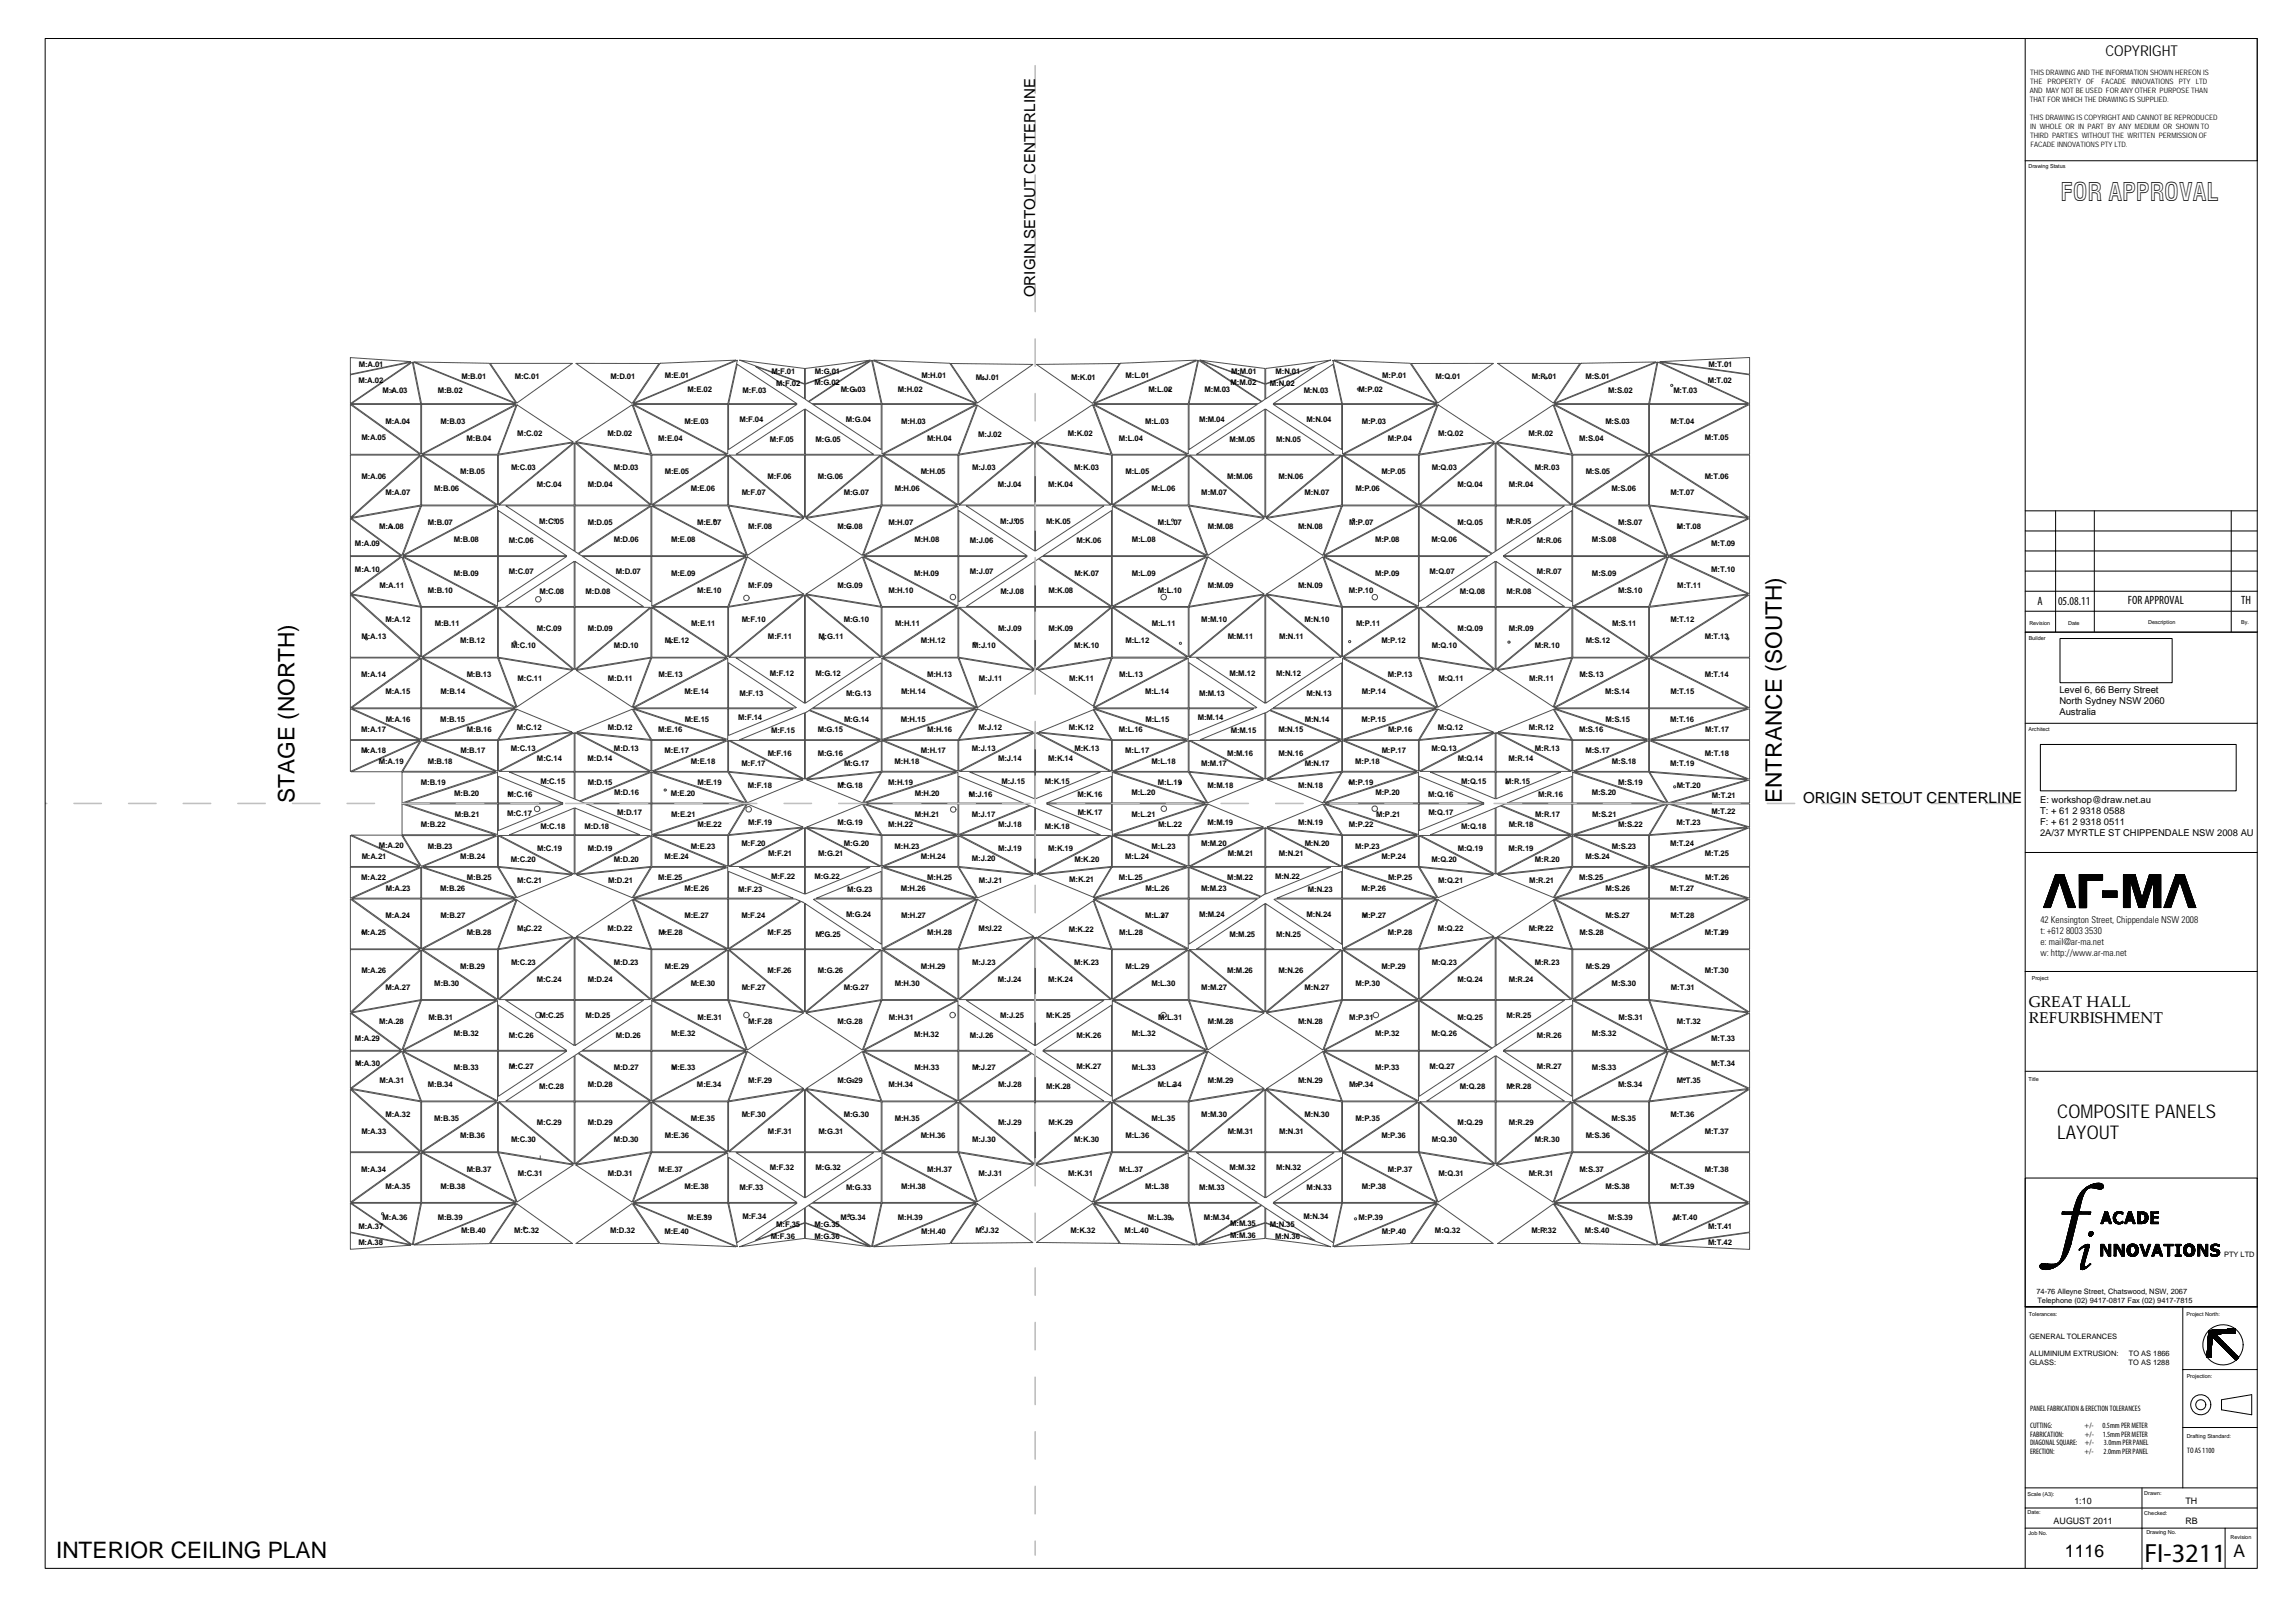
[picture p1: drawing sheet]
<svg xmlns="http://www.w3.org/2000/svg" width="420mm" height="297mm" viewBox="0 0 420 297" stroke-linecap="round" stroke-linejoin="round" font-family="sans-serif">
<defs><g id="words">
<text font-size="4.8" x="392.6" y="285.9">FI-3211</text>
<text font-size="4.6" x="377.2" y="36.9">FOR APPROVAL</text>
<g font-size="4.1">
<text x="53.9" y="147" transform="rotate(-90 53.9 147)">STAGE (NORTH)</text>
<text x="326.2" y="147" transform="rotate(-90 326.2 147)">ENTRANCE (SOUTH)</text>
<text x="10.3" y="285.1">INTERIOR CEILING PLAN</text>
</g>
<g font-size="3.5">
<text x="376.6" y="204.5">COMPOSITE PANELS</text>
<text x="376.6" y="208.5">LAYOUT</text>
</g>
<g font-size="3.2">
<text x="378" y="284.9">1116</text>
<text x="408.9" y="284.9">A</text>
</g>
<g font-size="2.9">
<text x="371.4" y="184.2">GREAT HALL</text>
<text x="371.4" y="187.3">REFURBISHMENT</text>
</g>
<g font-size="2.8">
<text x="189.5" y="54.4" transform="rotate(-90 189.5 54.4)">ORIGIN SETOUT CENTERLINE</text>
<text x="330.1" y="147">ORIGIN SETOUT CENTERLINE</text>
</g>
<text font-size="2.7" x="385.5" y="10.2">COPYRIGHT</text>
<g font-size="2.2">
<text x="373" y="110.7">A</text>
<text x="376.8" y="110.7">05.08.11</text>
<text x="389.6" y="110.6">FOR APPROVAL</text>
<text x="410.3" y="110.6">TH</text>
</g>
<g font-size="1.7">
<text x="377" y="128.8">North Sydney NSW 2060</text>
<text x="377" y="126.8">Level 6, 66 Berry Street</text>
<text x="377" y="130.8">Australia</text>
<text x="373.5" y="147">E: workshop@draw.net.au</text>
<text x="373.5" y="149">T: + 61 2 9318 0588</text>
<text x="373.5" y="151">F: + 61 2 9318 0511</text>
<text x="373.5" y="153">2A/37 MYRTLE ST CHIPPENDALE NSW 2008 AU</text>
<text x="373.5" y="168.9">42 Kensington Street, Chippendale NSW 2008</text>
<text x="373.5" y="170.9">t: +612 8003 3530</text>
<text x="373.5" y="172.9">e: mail@ar-ma.net</text>
<text x="373.5" y="174.9">w: http://www.ar-ma.net</text>
</g>
<g font-size="1.6">
<text x="379.8" y="275.3">1:10</text>
<text x="400.1" y="275.3">TH</text>
<text x="376" y="278.8">AUGUST 2011</text>
<text x="400.1" y="278.8">RB</text>
</g>
<g font-size="1.4">
<text x="371.6" y="17">AND MAY NOT BE USED FOR ANY OTHER PURPOSE THAN</text>
<text x="371.7" y="15.3">THE PROPERTY OF</text>
<text x="371.7" y="13.7">THIS DRAWING AND THE INFORMATION SHOWN HEREON IS</text>
<text x="384.8" y="15.3">FACADE INNOVATIONS PTY LTD</text>
<text x="371.6" y="21.9">THIS DRAWING IS COPYRIGHT AND CANNOT BE REPRODUCED</text>
<text x="371.6" y="18.6">THAT FOR WHICH THE DRAWING IS SUPPLIED.</text>
<text x="371.7" y="23.6">IN WHOLE OR IN PART BY ANY MEDIUM OR SHOWN TO</text>
<text x="371.7" y="25.2">THIRD PARTIES WITHOUT THE WRITTEN PERMISSION OF</text>
<text x="371.7" y="26.9">FACADE INNOVATIONS PTY LTD.</text>
<text x="65.6" y="70.1">M:A.02</text>
<text x="65.7" y="67.2">M:A.01</text>
<text x="70.1" y="71.8">M:A.03</text>
<text x="80.1" y="71.8">M:B.02</text>
<text x="84.5" y="69.3">M:B.01</text>
<text x="94.2" y="69.4">M:C.01</text>
<text x="111.8" y="69.4">M:D.01</text>
<text x="121.7" y="69.2">M:E.01</text>
<text x="125.9" y="71.7">M:E.02</text>
<text x="135.9" y="72">M:F.03</text>
<text x="141.2" y="68.4">M:F.01</text>
<text x="142.1" y="70.6">M:F.02</text>
<text x="149.1" y="70.5">M:G.02</text>
<text x="149.2" y="68.4">M:G.01</text>
<text x="153.9" y="71.7">M:G.03</text>
<text x="164.4" y="71.7">M:H.02</text>
<text x="168.7" y="69.2">M:H.01</text>
<text x="178.7" y="69.5">M:J.01</text>
<text x="196.1" y="69.5">M:K.01</text>
<text x="206.1" y="69.2">M:L.01</text>
<text x="210.2" y="71.7">M:L.02</text>
<text x="220.5" y="71.7">M:M.03</text>
<text x="225.3" y="70.5">M:M.02</text>
<text x="225.4" y="68.4">M:M.01</text>
<text x="232.5" y="70.6">M:N.02</text>
<text x="233.5" y="68.4">M:N.01</text>
<text x="238.7" y="72">M:N.03</text>
<text x="248.7" y="71.7">M:P.02</text>
<text x="253.1" y="69.2">M:P.01</text>
<text x="262.8" y="69.4">M:Q.01</text>
<text x="280.4" y="69.4">M:R.01</text>
<text x="290.2" y="69.3">M:S.01</text>
<text x="294.4" y="71.8">M:S.02</text>
<text x="306.4" y="71.8">M:T.03</text>
<text x="312.7" y="70.1">M:T.02</text>
<text x="312.8" y="67.2">M:T.01</text>
<text x="70.6" y="77.5">M:A.04</text>
<text x="80.7" y="77.5">M:B.03</text>
<text x="125.3" y="77.5">M:E.03</text>
<text x="135.4" y="77.3">M:F.04</text>
<text x="154.9" y="77.3">M:G.04</text>
<text x="165" y="77.5">M:H.03</text>
<text x="209.6" y="77.5">M:L.03</text>
<text x="219.5" y="77.3">M:M.04</text>
<text x="239.2" y="77.3">M:N.04</text>
<text x="249.3" y="77.5">M:P.03</text>
<text x="293.9" y="77.5">M:S.03</text>
<text x="305.8" y="77.5">M:T.04</text>
<text x="66.2" y="80.6">M:A.05</text>
<text x="85.4" y="80.6">M:B.04</text>
<text x="94.7" y="79.9">M:C.02</text>
<text x="111.2" y="79.9">M:D.02</text>
<text x="120.5" y="80.6">M:E.04</text>
<text x="140.9" y="80.9">M:F.05</text>
<text x="149.3" y="80.9">M:G.05</text>
<text x="169.7" y="80.6">M:H.04</text>
<text x="179.1" y="79.9">M:J.02</text>
<text x="195.5" y="79.8">M:K.02</text>
<text x="204.9" y="80.6">M:L.04</text>
<text x="225.1" y="80.9">M:M.05</text>
<text x="233.6" y="80.9">M:N.05</text>
<text x="254.1" y="80.6">M:P.04</text>
<text x="263.3" y="79.9">M:Q.02</text>
<text x="279.8" y="79.9">M:R.02</text>
<text x="289.1" y="80.6">M:S.04</text>
<text x="312.1" y="80.6">M:T.05</text>
<text x="66.2" y="87.6">M:A.06</text>
<text x="79.5" y="89.9">M:B.06</text>
<text x="84.3" y="86.8">M:B.05</text>
<text x="93.6" y="86">M:C.03</text>
<text x="98.3" y="89.1">M:C.04</text>
<text x="107.6" y="89.1">M:D.04</text>
<text x="112.4" y="86">M:D.03</text>
<text x="121.7" y="86.8">M:E.05</text>
<text x="126.5" y="89.9">M:E.06</text>
<text x="140.5" y="87.6">M:F.06</text>
<text x="149.7" y="87.6">M:G.06</text>
<text x="163.8" y="89.9">M:H.06</text>
<text x="168.6" y="86.8">M:H.05</text>
<text x="178" y="86">M:J.03</text>
<text x="182.7" y="89.1">M:J.04</text>
<text x="191.9" y="89.1">M:K.04</text>
<text x="196.7" y="86">M:K.03</text>
<text x="206" y="86.8">M:L.05</text>
<text x="210.8" y="89.9">M:L.06</text>
<text x="224.7" y="87.6">M:M.06</text>
<text x="234.1" y="87.6">M:N.06</text>
<text x="248.1" y="89.9">M:P.06</text>
<text x="252.9" y="86.8">M:P.05</text>
<text x="262.1" y="86">M:Q.03</text>
<text x="266.9" y="89.1">M:Q.04</text>
<text x="276.2" y="89.1">M:R.04</text>
<text x="281" y="86">M:R.03</text>
<text x="290.3" y="86.8">M:S.05</text>
<text x="295.1" y="89.9">M:S.06</text>
<text x="312.1" y="87.6">M:T.06</text>
<text x="70.6" y="90.7">M:A.07</text>
<text x="98.7" y="95.8">M:C.05</text>
<text x="135.8" y="90.7">M:F.07</text>
<text x="154.5" y="90.7">M:G.07</text>
<text x="183.1" y="95.8">M:J.05</text>
<text x="191.5" y="95.8">M:K.05</text>
<text x="219.9" y="90.7">M:M.07</text>
<text x="238.8" y="90.7">M:N.07</text>
<text x="275.8" y="95.8">M:R.05</text>
<text x="305.8" y="90.7">M:T.07</text>
<text x="65" y="99.9">M:A.09</text>
<text x="69.4" y="96.9">M:A.08</text>
<text x="78.3" y="96.1">M:B.07</text>
<text x="83.1" y="99.2">M:B.08</text>
<text x="93.1" y="99.5">M:C.06</text>
<text x="107.6" y="96.1">M:D.05</text>
<text x="112.4" y="99.2">M:D.06</text>
<text x="122.9" y="99.2">M:E.08</text>
<text x="127.6" y="96.1">M:E.07</text>
<text x="137" y="96.9">M:F.08</text>
<text x="153.3" y="96.9">M:G.08</text>
<text x="162.7" y="96.1">M:H.07</text>
<text x="167.4" y="99.2">M:H.08</text>
<text x="177.6" y="99.5">M:J.06</text>
<text x="197.1" y="99.5">M:K.06</text>
<text x="207.2" y="99.2">M:L.08</text>
<text x="212" y="96.1">M:L.07</text>
<text x="221.1" y="96.9">M:M.08</text>
<text x="237.6" y="96.9">M:N.08</text>
<text x="247" y="96.1">M:P.07</text>
<text x="251.8" y="99.2">M:P.08</text>
<text x="262.1" y="99.2">M:Q.06</text>
<text x="266.9" y="96.1">M:Q.05</text>
<text x="281.4" y="99.5">M:R.06</text>
<text x="291.5" y="99.2">M:S.08</text>
<text x="296.2" y="96.1">M:S.07</text>
<text x="307" y="96.9">M:T.08</text>
<text x="313.3" y="99.9">M:T.09</text>
<text x="65" y="104.6">M:A.10</text>
<text x="69.5" y="107.7">M:A.11</text>
<text x="83.1" y="105.4">M:B.09</text>
<text x="93.2" y="105.1">M:C.07</text>
<text x="112.8" y="105.1">M:D.07</text>
<text x="122.9" y="105.4">M:E.09</text>
<text x="137" y="107.7">M:F.09</text>
<text x="153.3" y="107.7">M:G.09</text>
<text x="167.4" y="105.3">M:H.09</text>
<text x="177.6" y="105.1">M:J.07</text>
<text x="196.7" y="105.4">M:K.07</text>
<text x="207.2" y="105.4">M:L.09</text>
<text x="221.1" y="107.7">M:M.09</text>
<text x="237.6" y="107.7">M:N.09</text>
<text x="251.8" y="105.4">M:P.09</text>
<text x="261.7" y="105.1">M:Q.07</text>
<text x="281.4" y="105.1">M:R.07</text>
<text x="291.5" y="105.4">M:S.09</text>
<text x="307.1" y="107.7">M:T.11</text>
<text x="313.3" y="104.6">M:T.10</text>
<text x="70.6" y="113.9">M:A.12</text>
<text x="78.3" y="108.5">M:B.10</text>
<text x="98.8" y="108.7">M:C.08</text>
<text x="107.2" y="108.7">M:D.08</text>
<text x="127.6" y="108.5">M:E.10</text>
<text x="135.8" y="113.9">M:F.10</text>
<text x="154.5" y="113.9">M:G.10</text>
<text x="162.7" y="108.5">M:H.10</text>
<text x="183.1" y="108.7">M:J.08</text>
<text x="191.9" y="108.5">M:K.08</text>
<text x="212" y="108.5">M:L.10</text>
<text x="219.9" y="113.9">M:M.10</text>
<text x="238.8" y="113.9">M:N.10</text>
<text x="247" y="108.5">M:P.10</text>
<text x="267.3" y="108.7">M:Q.08</text>
<text x="275.8" y="108.7">M:R.08</text>
<text x="296.2" y="108.5">M:S.10</text>
<text x="305.8" y="113.9">M:T.12</text>
<text x="66.2" y="117">M:A.13</text>
<text x="79.6" y="114.7">M:B.11</text>
<text x="84.3" y="117.8">M:B.12</text>
<text x="93.6" y="118.5">M:C.10</text>
<text x="98.3" y="115.4">M:C.09</text>
<text x="107.6" y="115.4">M:D.09</text>
<text x="112.4" y="118.5">M:D.10</text>
<text x="121.7" y="117.7">M:E.12</text>
<text x="126.5" y="114.7">M:E.11</text>
<text x="140.6" y="117">M:F.11</text>
<text x="149.8" y="117">M:G.11</text>
<text x="163.9" y="114.7">M:H.11</text>
<text x="168.6" y="117.8">M:H.12</text>
<text x="178" y="118.5">M:J.10</text>
<text x="182.7" y="115.4">M:J.09</text>
<text x="191.9" y="115.4">M:K.09</text>
<text x="196.7" y="118.5">M:K.10</text>
<text x="206" y="117.8">M:L.12</text>
<text x="210.9" y="114.7">M:L.11</text>
<text x="224.8" y="117">M:M.11</text>
<text x="234.2" y="117">M:N.11</text>
<text x="248.3" y="114.7">M:P.11</text>
<text x="252.9" y="117.8">M:P.12</text>
<text x="262.1" y="118.5">M:Q.10</text>
<text x="266.9" y="115.4">M:Q.09</text>
<text x="276.2" y="115.4">M:R.09</text>
<text x="281" y="118.5">M:R.10</text>
<text x="290.3" y="117.8">M:S.12</text>
<text x="295.1" y="114.7">M:S.11</text>
<text x="312.1" y="117">M:T.13</text>
<text x="66.1" y="124">M:A.14</text>
<text x="85.4" y="124">M:B.13</text>
<text x="94.7" y="124.7">M:C.11</text>
<text x="111.3" y="124.7">M:D.11</text>
<text x="120.5" y="124">M:E.13</text>
<text x="141" y="123.7">M:F.12</text>
<text x="149.3" y="123.7">M:G.12</text>
<text x="169.7" y="124">M:H.13</text>
<text x="179.2" y="124.7">M:J.11</text>
<text x="195.8" y="124.6">M:K.11</text>
<text x="204.9" y="124">M:L.13</text>
<text x="225.1" y="123.7">M:M.12</text>
<text x="233.6" y="123.7">M:N.12</text>
<text x="254.1" y="124">M:P.13</text>
<text x="263.3" y="124.7">M:Q.11</text>
<text x="280" y="124.7">M:R.11</text>
<text x="289.1" y="124">M:S.13</text>
<text x="312.1" y="124">M:T.14</text>
<text x="70.6" y="127">M:A.15</text>
<text x="80.7" y="127">M:B.14</text>
<text x="125.3" y="127">M:E.14</text>
<text x="135.1" y="131.8">M:F.14</text>
<text x="135.4" y="127.3">M:F.13</text>
<text x="154.9" y="127.3">M:G.13</text>
<text x="165" y="127">M:H.14</text>
<text x="209.6" y="127">M:L.14</text>
<text x="219.3" y="131.8">M:M.14</text>
<text x="219.5" y="127.3">M:M.13</text>
<text x="239.2" y="127.3">M:N.13</text>
<text x="249.3" y="127">M:P.14</text>
<text x="293.9" y="127">M:S.14</text>
<text x="305.8" y="127">M:T.15</text>
<text x="66.1" y="134">M:A.17</text>
<text x="66.1" y="137.9">M:A.18</text>
<text x="70.6" y="132.1">M:A.16</text>
<text x="80.6" y="132.1">M:B.15</text>
<text x="84.3" y="137.9">M:B.17</text>
<text x="85.5" y="134">M:B.16</text>
<text x="93.5" y="137.4">M:C.13</text>
<text x="94.6" y="133.5">M:C.12</text>
<text x="111.3" y="133.5">M:D.12</text>
<text x="112.4" y="137.4">M:D.13</text>
<text x="120.5" y="134">M:E.16</text>
<text x="121.7" y="137.9">M:E.17</text>
<text x="125.4" y="132.1">M:E.15</text>
<text x="141.2" y="134.2">M:F.15</text>
<text x="149.7" y="134">M:G.15</text>
<text x="154.5" y="132.1">M:G.14</text>
<text x="164.9" y="132.1">M:H.15</text>
<text x="168.6" y="137.9">M:H.17</text>
<text x="169.8" y="134">M:H.16</text>
<text x="177.9" y="137.4">M:J.13</text>
<text x="179.1" y="133.5">M:J.12</text>
<text x="195.7" y="133.6">M:K.12</text>
<text x="196.7" y="137.4">M:K.13</text>
<text x="204.8" y="134">M:L.16</text>
<text x="206" y="137.9">M:L.17</text>
<text x="209.7" y="132.1">M:L.15</text>
<text x="225.3" y="134.2">M:M.15</text>
<text x="234" y="134">M:N.15</text>
<text x="238.9" y="132.1">M:N.14</text>
<text x="249.2" y="132.1">M:P.15</text>
<text x="253" y="137.9">M:P.17</text>
<text x="254.1" y="134">M:P.16</text>
<text x="262.1" y="137.4">M:Q.13</text>
<text x="263.2" y="133.5">M:Q.12</text>
<text x="279.9" y="133.6">M:R.12</text>
<text x="281" y="137.4">M:R.13</text>
<text x="289.1" y="134">M:S.16</text>
<text x="290.3" y="137.9">M:S.17</text>
<text x="294" y="132.1">M:S.15</text>
<text x="305.8" y="132.1">M:T.16</text>
<text x="312.2" y="134">M:T.17</text>
<text x="69.4" y="139.9">M:A.19</text>
<text x="77.1" y="143.7">M:B.19</text>
<text x="78.3" y="139.8">M:B.18</text>
<text x="98.3" y="139.3">M:C.14</text>
<text x="98.9" y="143.4">M:C.15</text>
<text x="107.6" y="139.3">M:D.14</text>
<text x="107.6" y="143.7">M:D.15</text>
<text x="126.5" y="139.8">M:E.18</text>
<text x="127.7" y="143.7">M:E.19</text>
<text x="135.8" y="140.3">M:F.17</text>
<text x="140.6" y="138.4">M:F.16</text>
<text x="149.7" y="138.4">M:G.16</text>
<text x="154.5" y="140.3">M:G.17</text>
<text x="162.6" y="143.7">M:H.19</text>
<text x="163.8" y="139.8">M:H.18</text>
<text x="182.7" y="139.3">M:J.14</text>
<text x="183.4" y="143.4">M:J.15</text>
<text x="191.3" y="143.4">M:K.15</text>
<text x="191.9" y="139.3">M:K.14</text>
<text x="210.8" y="139.8">M:L.18</text>
<text x="212" y="143.7">M:L.19</text>
<text x="219.9" y="140.3">M:M.17</text>
<text x="224.7" y="138.4">M:M.16</text>
<text x="234" y="138.4">M:N.16</text>
<text x="238.9" y="140.3">M:N.17</text>
<text x="246.9" y="143.7">M:P.19</text>
<text x="248.1" y="139.8">M:P.18</text>
<text x="266.9" y="139.3">M:Q.14</text>
<text x="267.5" y="143.4">M:Q.15</text>
<text x="275.6" y="143.4">M:R.15</text>
<text x="276.2" y="139.3">M:R.14</text>
<text x="295.1" y="139.8">M:S.18</text>
<text x="296.3" y="143.7">M:S.19</text>
<text x="305.8" y="140.3">M:T.19</text>
<text x="312.1" y="138.4">M:T.18</text>
<text x="83.2" y="145.6">M:B.20</text>
<text x="83.3" y="149.5">M:B.21</text>
<text x="92.8" y="149.3">M:C.17</text>
<text x="92.9" y="145.8">M:C.16</text>
<text x="112.4" y="145.6">M:D.16</text>
<text x="113" y="149.2">M:D.17</text>
<text x="122.8" y="145.6">M:E.20</text>
<text x="122.9" y="149.5">M:E.21</text>
<text x="136.9" y="144.2">M:F.18</text>
<text x="153.3" y="144.2">M:G.18</text>
<text x="167.5" y="149.5">M:H.21</text>
<text x="167.5" y="145.6">M:H.20</text>
<text x="177.4" y="145.8">M:J.16</text>
<text x="177.9" y="149.5">M:J.17</text>
<text x="197.3" y="145.8">M:K.16</text>
<text x="197.3" y="149.2">M:K.17</text>
<text x="207.1" y="145.6">M:L.20</text>
<text x="207.2" y="149.5">M:L.21</text>
<text x="221.1" y="144.2">M:M.18</text>
<text x="237.7" y="144.2">M:N.18</text>
<text x="251.8" y="145.6">M:P.20</text>
<text x="251.9" y="149.5">M:P.21</text>
<text x="261.5" y="145.8">M:Q.16</text>
<text x="261.5" y="149.2">M:Q.17</text>
<text x="281.1" y="149.5">M:R.17</text>
<text x="281.6" y="145.8">M:R.16</text>
<text x="291.4" y="145.6">M:S.20</text>
<text x="291.5" y="149.5">M:S.21</text>
<text x="307" y="144.2">M:T.20</text>
<text x="313.3" y="149">M:T.22</text>
<text x="313.4" y="146.1">M:T.21</text>
<text x="69.4" y="155.2">M:A.20</text>
<text x="77.1" y="151.4">M:B.22</text>
<text x="78.3" y="155.3">M:B.23</text>
<text x="98.3" y="155.8">M:C.19</text>
<text x="98.9" y="151.6">M:C.18</text>
<text x="107" y="151.6">M:D.18</text>
<text x="107.6" y="155.8">M:D.19</text>
<text x="126.5" y="155.3">M:E.23</text>
<text x="127.7" y="151.4">M:E.22</text>
<text x="135.8" y="154.8">M:F.20</text>
<text x="137" y="151">M:F.19</text>
<text x="153.3" y="150.9">M:G.19</text>
<text x="154.5" y="154.8">M:G.20</text>
<text x="162.6" y="151.4">M:H.22</text>
<text x="163.8" y="155.3">M:H.23</text>
<text x="182.7" y="155.8">M:J.19</text>
<text x="182.7" y="151.4">M:J.18</text>
<text x="191.3" y="151.6">M:K.18</text>
<text x="191.9" y="155.8">M:K.19</text>
<text x="210.8" y="155.3">M:L.23</text>
<text x="212" y="151.4">M:L.22</text>
<text x="219.9" y="154.8">M:M.20</text>
<text x="221.1" y="150.9">M:M.19</text>
<text x="237.7" y="150.9">M:N.19</text>
<text x="238.9" y="154.8">M:N.20</text>
<text x="246.9" y="151.4">M:P.22</text>
<text x="248.1" y="155.3">M:P.23</text>
<text x="266.9" y="155.8">M:Q.19</text>
<text x="267.5" y="151.6">M:Q.18</text>
<text x="276.2" y="155.8">M:R.19</text>
<text x="276.2" y="151.4">M:R.18</text>
<text x="295.1" y="155.3">M:S.23</text>
<text x="296.3" y="151.4">M:S.22</text>
<text x="305.8" y="154.8">M:T.24</text>
<text x="306.9" y="150.9">M:T.23</text>
<text x="66.1" y="161.1">M:A.22</text>
<text x="66.2" y="157.2">M:A.21</text>
<text x="84.3" y="157.2">M:B.24</text>
<text x="85.5" y="161.1">M:B.25</text>
<text x="93.5" y="157.7">M:C.20</text>
<text x="94.7" y="161.5">M:C.21</text>
<text x="111.3" y="161.5">M:D.21</text>
<text x="112.4" y="157.7">M:D.20</text>
<text x="120.5" y="161.1">M:E.25</text>
<text x="121.7" y="157.2">M:E.24</text>
<text x="140.6" y="156.7">M:F.21</text>
<text x="141.2" y="160.8">M:F.22</text>
<text x="149.1" y="160.8">M:G.22</text>
<text x="149.8" y="156.7">M:G.21</text>
<text x="168.6" y="157.2">M:H.24</text>
<text x="169.8" y="161.1">M:H.25</text>
<text x="177.9" y="157.7">M:J.20</text>
<text x="179.2" y="161.6">M:J.21</text>
<text x="195.8" y="161.5">M:K.21</text>
<text x="196.7" y="157.7">M:K.20</text>
<text x="204.8" y="161.1">M:L.25</text>
<text x="206" y="157.2">M:L.24</text>
<text x="224.7" y="161.1">M:M.22</text>
<text x="224.8" y="156.7">M:M.21</text>
<text x="233.4" y="160.8">M:N.22</text>
<text x="234.1" y="156.7">M:N.21</text>
<text x="252.9" y="157.2">M:P.24</text>
<text x="254.1" y="161.1">M:P.25</text>
<text x="262.1" y="157.7">M:Q.20</text>
<text x="263.3" y="161.5">M:Q.21</text>
<text x="280" y="161.5">M:R.21</text>
<text x="281" y="157.7">M:R.20</text>
<text x="289.1" y="161.1">M:S.25</text>
<text x="290.2" y="157.2">M:S.24</text>
<text x="312.1" y="156.7">M:T.25</text>
<text x="312.2" y="161.1">M:T.26</text>
<text x="70.6" y="163">M:A.23</text>
<text x="80.6" y="163">M:B.26</text>
<text x="125.3" y="163">M:E.26</text>
<text x="135.2" y="163.3">M:F.23</text>
<text x="154.9" y="167.8">M:G.24</text>
<text x="155.1" y="163.3">M:G.23</text>
<text x="164.9" y="163">M:H.26</text>
<text x="209.7" y="163">M:L.26</text>
<text x="219.5" y="167.8">M:M.24</text>
<text x="219.9" y="163">M:M.23</text>
<text x="239.2" y="167.8">M:N.24</text>
<text x="239.4" y="163.3">M:N.23</text>
<text x="249.2" y="163">M:P.26</text>
<text x="294" y="163">M:S.26</text>
<text x="305.8" y="163">M:T.27</text>
<text x="66.2" y="171.1">M:A.25</text>
<text x="70.6" y="168">M:A.24</text>
<text x="80.7" y="168.1">M:B.27</text>
<text x="85.4" y="171.2">M:B.28</text>
<text x="94.7" y="170.4">M:C.22</text>
<text x="111.2" y="170.4">M:D.22</text>
<text x="120.5" y="171.2">M:E.28</text>
<text x="125.3" y="168">M:E.27</text>
<text x="135.7" y="168.1">M:F.24</text>
<text x="140.5" y="171.2">M:F.25</text>
<text x="149.3" y="171.4">M:G.25</text>
<text x="165" y="168.1">M:H.27</text>
<text x="169.7" y="171.2">M:H.28</text>
<text x="179.1" y="170.4">M:J.22</text>
<text x="195.7" y="170.5">M:K.22</text>
<text x="204.9" y="171.2">M:L.28</text>
<text x="209.6" y="168.1">M:L.27</text>
<text x="225.1" y="171.4">M:M.25</text>
<text x="233.6" y="171.4">M:N.25</text>
<text x="249.3" y="168.1">M:P.27</text>
<text x="254.1" y="171.2">M:P.28</text>
<text x="263.3" y="170.4">M:Q.22</text>
<text x="279.9" y="170.4">M:R.22</text>
<text x="289.1" y="171.2">M:S.28</text>
<text x="293.9" y="168">M:S.27</text>
<text x="305.8" y="168.1">M:T.28</text>
<text x="312.1" y="171.1">M:T.29</text>
<text x="66.2" y="178.1">M:A.26</text>
<text x="84.3" y="177.3">M:B.29</text>
<text x="93.6" y="176.6">M:C.23</text>
<text x="98.3" y="179.7">M:C.24</text>
<text x="107.6" y="179.7">M:D.24</text>
<text x="112.4" y="176.6">M:D.23</text>
<text x="121.7" y="177.3">M:E.29</text>
<text x="140.5" y="178.1">M:F.26</text>
<text x="149.7" y="178.1">M:G.26</text>
<text x="168.6" y="177.3">M:H.29</text>
<text x="178" y="176.6">M:J.23</text>
<text x="182.7" y="179.7">M:J.24</text>
<text x="191.9" y="179.7">M:K.24</text>
<text x="196.7" y="176.6">M:K.23</text>
<text x="206" y="177.3">M:L.29</text>
<text x="224.7" y="178.1">M:M.26</text>
<text x="234.1" y="178.1">M:N.26</text>
<text x="252.9" y="177.3">M:P.29</text>
<text x="262.1" y="176.6">M:Q.23</text>
<text x="266.9" y="179.7">M:Q.24</text>
<text x="276.2" y="179.7">M:R.24</text>
<text x="281" y="176.6">M:R.23</text>
<text x="290.3" y="177.3">M:S.29</text>
<text x="312.1" y="178.1">M:T.30</text>
<text x="70.6" y="181.2">M:A.27</text>
<text x="79.5" y="180.4">M:B.30</text>
<text x="126.5" y="180.4">M:E.30</text>
<text x="135.8" y="181.2">M:F.27</text>
<text x="154.5" y="181.2">M:G.27</text>
<text x="163.8" y="180.4">M:H.30</text>
<text x="210.8" y="180.4">M:L.30</text>
<text x="219.9" y="181.2">M:M.27</text>
<text x="238.8" y="181.2">M:N.27</text>
<text x="248.2" y="180.4">M:P.30</text>
<text x="295.1" y="180.4">M:S.30</text>
<text x="305.9" y="181.2">M:T.31</text>
<text x="65" y="190.5">M:A.29</text>
<text x="69.4" y="187.4">M:A.28</text>
<text x="78.4" y="186.6">M:B.31</text>
<text x="83.1" y="189.7">M:B.32</text>
<text x="93.1" y="190">M:C.26</text>
<text x="98.8" y="186.4">M:C.25</text>
<text x="107.2" y="186.4">M:D.25</text>
<text x="112.8" y="190">M:D.26</text>
<text x="122.9" y="189.7">M:E.32</text>
<text x="127.7" y="186.6">M:E.31</text>
<text x="137" y="187.4">M:F.28</text>
<text x="153.3" y="187.4">M:G.28</text>
<text x="162.7" y="186.6">M:H.31</text>
<text x="167.4" y="189.7">M:H.32</text>
<text x="177.6" y="190">M:J.26</text>
<text x="183.1" y="186.4">M:J.25</text>
<text x="191.5" y="186.4">M:K.25</text>
<text x="197.1" y="190">M:K.26</text>
<text x="207.2" y="189.7">M:L.32</text>
<text x="212.1" y="186.6">M:L.31</text>
<text x="221.1" y="187.4">M:M.28</text>
<text x="237.6" y="187.4">M:N.28</text>
<text x="247" y="186.6">M:P.31</text>
<text x="251.8" y="189.7">M:P.32</text>
<text x="262.1" y="189.7">M:Q.26</text>
<text x="266.9" y="186.6">M:Q.25</text>
<text x="275.8" y="186.4">M:R.25</text>
<text x="281.4" y="190">M:R.26</text>
<text x="291.5" y="189.7">M:S.32</text>
<text x="296.3" y="186.6">M:S.31</text>
<text x="307" y="187.4">M:T.32</text>
<text x="313.3" y="190.5">M:T.33</text>
<text x="65" y="195.2">M:A.30</text>
<text x="83.1" y="195.9">M:B.33</text>
<text x="93.2" y="195.6">M:C.27</text>
<text x="112.4" y="195.9">M:D.27</text>
<text x="122.9" y="195.9">M:E.33</text>
<text x="167.4" y="195.9">M:H.33</text>
<text x="178" y="195.9">M:J.27</text>
<text x="197.1" y="195.6">M:K.27</text>
<text x="207.2" y="195.9">M:L.33</text>
<text x="251.8" y="195.9">M:P.33</text>
<text x="261.7" y="195.6">M:Q.27</text>
<text x="281.4" y="195.6">M:R.27</text>
<text x="291.5" y="195.9">M:S.33</text>
<text x="313.3" y="195.2">M:T.34</text>
<text x="69.5" y="198.2">M:A.31</text>
<text x="78.3" y="199">M:B.34</text>
<text x="98.7" y="199.3">M:C.28</text>
<text x="107.6" y="199">M:D.28</text>
<text x="127.6" y="199">M:E.34</text>
<text x="137" y="198.2">M:F.29</text>
<text x="153.3" y="198.2">M:G.29</text>
<text x="162.6" y="199">M:H.34</text>
<text x="182.7" y="199">M:J.28</text>
<text x="191.5" y="199.3">M:K.28</text>
<text x="212" y="199">M:L.34</text>
<text x="221.1" y="198.2">M:M.29</text>
<text x="237.6" y="198.2">M:N.29</text>
<text x="247" y="199">M:P.34</text>
<text x="267.3" y="199.3">M:Q.28</text>
<text x="275.8" y="199.3">M:R.28</text>
<text x="296.2" y="199">M:S.34</text>
<text x="307" y="198.2">M:T.35</text>
<text x="66.2" y="207.5">M:A.33</text>
<text x="70.6" y="204.4">M:A.32</text>
<text x="79.5" y="205.2">M:B.35</text>
<text x="84.3" y="208.3">M:B.36</text>
<text x="93.6" y="209">M:C.30</text>
<text x="98.3" y="206">M:C.29</text>
<text x="107.6" y="206">M:D.29</text>
<text x="112.4" y="209">M:D.30</text>
<text x="121.7" y="208.3">M:E.36</text>
<text x="126.5" y="205.2">M:E.35</text>
<text x="135.8" y="204.4">M:F.30</text>
<text x="140.6" y="207.5">M:F.31</text>
<text x="149.8" y="207.5">M:G.31</text>
<text x="154.5" y="204.4">M:G.30</text>
<text x="163.8" y="205.2">M:H.35</text>
<text x="168.6" y="208.3">M:H.36</text>
<text x="178" y="209">M:J.30</text>
<text x="182.7" y="206">M:J.29</text>
<text x="191.9" y="206">M:K.29</text>
<text x="196.7" y="209">M:K.30</text>
<text x="206" y="208.3">M:L.36</text>
<text x="210.8" y="205.2">M:L.35</text>
<text x="219.9" y="204.4">M:M.30</text>
<text x="224.8" y="207.5">M:M.31</text>
<text x="234.2" y="207.5">M:N.31</text>
<text x="238.8" y="204.4">M:N.30</text>
<text x="248.1" y="205.2">M:P.35</text>
<text x="252.9" y="208.3">M:P.36</text>
<text x="262.1" y="209">M:Q.30</text>
<text x="266.9" y="206">M:Q.29</text>
<text x="276.2" y="206">M:R.29</text>
<text x="281" y="209">M:R.30</text>
<text x="290.3" y="208.3">M:S.36</text>
<text x="295.1" y="205.2">M:S.35</text>
<text x="305.8" y="204.4">M:T.36</text>
<text x="312.1" y="207.5">M:T.37</text>
<text x="66.1" y="214.5">M:A.34</text>
<text x="85.4" y="214.5">M:B.37</text>
<text x="94.8" y="215.2">M:C.31</text>
<text x="111.3" y="215.2">M:D.31</text>
<text x="120.5" y="214.5">M:E.37</text>
<text x="141" y="214.2">M:F.32</text>
<text x="149.3" y="214.2">M:G.32</text>
<text x="169.7" y="214.5">M:H.37</text>
<text x="179.2" y="215.2">M:J.31</text>
<text x="195.6" y="215.2">M:K.31</text>
<text x="204.9" y="214.5">M:L.37</text>
<text x="225.1" y="214.2">M:M.32</text>
<text x="233.6" y="214.2">M:N.32</text>
<text x="254.1" y="214.5">M:P.37</text>
<text x="263.4" y="215.2">M:Q.31</text>
<text x="279.9" y="215.2">M:R.31</text>
<text x="289.1" y="214.5">M:S.37</text>
<text x="312.1" y="214.5">M:T.38</text>
<text x="70.6" y="217.6">M:A.35</text>
<text x="80.7" y="217.6">M:B.38</text>
<text x="125.3" y="217.6">M:E.38</text>
<text x="135.4" y="217.8">M:F.33</text>
<text x="154.9" y="217.8">M:G.33</text>
<text x="165" y="217.6">M:H.38</text>
<text x="209.6" y="217.6">M:L.38</text>
<text x="219.5" y="217.8">M:M.33</text>
<text x="239.2" y="217.8">M:N.33</text>
<text x="249.3" y="217.6">M:P.38</text>
<text x="293.9" y="217.6">M:S.38</text>
<text x="305.8" y="217.6">M:T.39</text>
<text x="65.6" y="227.9">M:A.38</text>
<text x="65.6" y="225">M:A.37</text>
<text x="70.1" y="223.2">M:A.36</text>
<text x="80.1" y="223.2">M:B.39</text>
<text x="84.4" y="225.7">M:B.40</text>
<text x="94.2" y="225.7">M:C.32</text>
<text x="111.7" y="225.6">M:D.32</text>
<text x="121.6" y="225.8">M:E.40</text>
<text x="125.9" y="223.4">M:E.39</text>
<text x="135.9" y="223.1">M:F.34</text>
<text x="141.1" y="226.7">M:F.36</text>
<text x="142.1" y="224.5">M:F.35</text>
<text x="149.1" y="226.7">M:G.36</text>
<text x="149.1" y="224.6">M:G.35</text>
<text x="153.9" y="223.4">M:G.34</text>
<text x="164.4" y="223.4">M:H.39</text>
<text x="168.6" y="225.8">M:H.40</text>
<text x="178.6" y="225.6">M:J.32</text>
<text x="196" y="225.6">M:K.32</text>
<text x="205.9" y="225.7">M:L.40</text>
<text x="210.2" y="223.2">M:L.39</text>
<text x="220.4" y="223.2">M:M.34</text>
<text x="225.2" y="224.5">M:M.35</text>
<text x="225.2" y="226.6">M:M.36</text>
<text x="232.5" y="224.5">M:N.35</text>
<text x="233.5" y="226.7">M:N.36</text>
<text x="238.7" y="223.1">M:N.34</text>
<text x="248.7" y="223.4">M:P.39</text>
<text x="253" y="225.8">M:P.40</text>
<text x="262.7" y="225.7">M:Q.32</text>
<text x="280.4" y="225.7">M:R.32</text>
<text x="290.2" y="225.7">M:S.40</text>
<text x="294.4" y="223.2">M:S.39</text>
<text x="306.4" y="223.2">M:T.40</text>
<text x="312.7" y="227.9">M:T.42</text>
<text x="312.7" y="225">M:T.41</text>
<text x="407.2" y="230">PTY LTD</text>
<text x="372.8" y="236.8">74-76 Alleyne Street, Chatswood, NSW, 2067</text>
<text x="373" y="238.5">Telephone (02) 9417-0817 Fax (02) 9417-7815</text>
<text x="371.5" y="245">GENERAL TOLERANCES</text>
<text x="371.5" y="248.2">ALUMINIUM EXTRUSION:</text>
<text x="371.5" y="249.7">GLASS:</text>
<text x="389.7" y="249.7">TO AS 1288</text>
<text x="389.8" y="248.2">TO AS 1866</text>
<text x="371.7" y="258.2">PANEL FABRICATION &amp; ERECTION TOLERANCES</text>
<text x="371.7" y="261.3">CUTTING:</text>
<text x="371.7" y="262.9">FABRICATION:</text>
<text x="381.6" y="261.3">+/-</text>
<text x="381.7" y="262.9">+/-</text>
<text x="384.9" y="261.3">0.5mm PER METER</text>
<text x="384.9" y="262.9">1.5mm PER METER</text>
<text x="371.7" y="264.5">DIAGONAL SQUARE:</text>
<text x="371.7" y="266.1">ERECTION:</text>
<text x="381.6" y="266.1">+/-</text>
<text x="381.7" y="264.5">+/-</text>
<text x="385.1" y="266.1">2.0mm PER PANEL</text>
<text x="385.2" y="264.5">3.0mm PER PANEL</text>
<text x="400.4" y="265.9">TO AS 1100</text>
</g>
<g font-size="1">
<text x="371.4" y="30.8">Drawing Status</text>
<text x="371.4" y="117.1">Builder</text>
<text x="371.5" y="114.3">Revision</text>
<text x="378.6" y="114.3">Date</text>
<text x="393.3" y="114.2">Description</text>
<text x="410.3" y="114.2">By.</text>
<text x="371.4" y="133.8">Architect</text>
<text x="372" y="179.3">Project</text>
<text x="371.4" y="197.8">Title</text>
<text x="371.4" y="240.9">Tolerances:</text>
<text x="400.3" y="240.9">Project North:</text>
<text x="400.3" y="252.2">Projection:</text>
<text x="400.3" y="263.1">Drafting Standard:</text>
<text x="371.2" y="273.7">Scale (A3):</text>
<text x="392.6" y="273.7">Drawn:</text>
<text x="371.2" y="277.2">Date:</text>
<text x="371.4" y="280.9">Job No.</text>
<text x="392.6" y="277.3">Checked:</text>
<text x="392.9" y="280.8">Drawing No.</text>
<text x="408.3" y="281.7">Revision</text>
</g>
</g></defs>
<g fill="none" stroke="#505050" stroke-width=".18">
<path d="M64.1 68.6l11.2-2.3-11.2 7.6zM64.1 74l12.8 9.1h-12.8zM64.1 65.4l11.1 .8-11.1 2.3zM64.4 73.9l11.1-7.6 1.5 7.6zM64.4 74h12.6v9.1zM75.6 66.3l18.7 7.6h-17.1zM75.9 66.3l13.7 .2 4.9 7.3zM77.2 74h17.1l-17.1 9.1zM89.8 66.5h15l-10.2 7.3zM94.7 74.1l10.2 6.8-13.6 2.2zM105.5 66.5h15.1l-4.9 7.3zM115.9 74.1l17.1 9h-13.7z"/>
<path d="M116 73.9l19-8-1.7 8zM116 74h17.2v9.1zM120.9 66.5l13.8-.6-18.8 7.9zM133.4 74h12.5l-12.5 8.3zM135 66.7l10.9 7.2h-12.5zM135.4 65.9l11.9 1.5v2.8zM138.3 67.1l9 3.2v2.7zM147.4 70.3l11.8-4.3-11.2 7.5-.6-.4zM147.4 74.9l12.5 8.2h-12.5zM147.4 67.4l11.9-1.5-11.9 4.3zM148.1 73.5l11.5-7.5 1.7 7.9h-12.7zM148.8 74h12.5v8.3z"/>
<path d="M159.7 66l19 7.9h-17.2zM160 65.9l13.9 .6 4.9 7.3zM161.5 74h17.2l-17.2 9.1zM174.1 66.5l15 .2-10.2 7.1zM179 74.2l10.1 6.7-13.5 2.2zM179.8 69.2l.1-.1a.21 .21 0 0 1 .2 .1 .21 .21 0 0 1 0 .3h-.3zM189.7 66.7l15.2-.2-4.9 7.3zM200.2 74.1l17.1 9h-13.7zM200.4 73.9l18.9-8-1.8 8zM200.4 74h17.1v9.1zM205.1 66.5l13.9-.6-18.8 7.9zM217.7 74h12.5l-12.5 8.3z"/>
<path d="M219.4 66l11.5 7.5-.5 .4h-12.7zM219.7 65.9l11.9 1.5v2.8zM219.8 66l11.8 4.3v2.8l-.6 .4zM231.7 70.3l9-3.2-9 5.9zM231.7 74.9l12.5 8.2h-12.5zM231.7 67.4l11.9-1.5-11.9 4.3zM233.1 73.9l10.9-7.2 1.6 7.2zM233.1 74h12.5v8.3zM244 66l19 7.9h-17.2zM244.3 65.9l13.9 .6 4.9 7.3zM245.8 74h17.2l-17.2 9.1zM258.4 66.5h15l-10.2 7.3z"/>
<path d="M263.3 74.1l10.3 6.8-13.7 2.2zM274.2 66.5h15l-4.8 7.3zM282.8 69.1l.3-.1 .1 .3-.3 .1zM284.5 74.1l17.1 9h-13.7zM284.7 74h17.1v9.1zM284.7 73.9l18.7-7.6-1.6 7.6zM289.4 66.5l13.7-.2-18.6 7.5zM302 74h18l-18 9.1zM303.5 66.3l16.5 7.6h-18zM303.8 66.3l16.5 2.3v5.3zM304 66.2l16.3-.8v3.1zM64.1 94.9l9.3 6.8h-9.3z"/>
<path d="M64.1 83.3h12.8l-12.8 11.4zM64.4 94.9l12.6-2.3-3.4 9.1zM64.4 94.7l12.6-11.3v9zM77.2 92.6h13.7l-17.1 9zM77.2 83.4l13.7 9h-13.7zM77.4 83.3h13.7v9.1zM77.4 83.1l17.1-9-3.4 9zM91.2 93.5l12.5 8.2h-12.5zM91.2 83.3l13.8-2.3-13.8 11.4zM91.4 92.4l13.7-11.3v11.3zM92.6 92.6h12.5v8.2zM105.3 92.6h13.7l-13.2 8.7-.5-.4z"/>
<path d="M105.3 81.1l13.8 11.3h-13.8zM105.4 80.9l10.3-6.8 3.4 9zM105.5 81l13.7 2.3v9.1zM119.3 83.3h13.8l-13.8 9.1zM119.3 92.6l17.2 9.1h-17.2zM119.5 92.4l13.7-9v9zM119.5 92.6h13.8l3.4 9zM133.4 83.4l13.7 11.3-13.7-2.3zM133.4 92.6l13.7 2.3-10.3 6.7zM133.5 83.3h13.8v11.4zM134.8 83.1l12.5-8.2v8.2zM147.4 83.3h13.8l-13.8 11.4z"/>
<path d="M147.6 94.9l13.7-2.3-3.4 9zM147.6 94.7l13.7-11.3v9zM161.4 92.6h13.8l-17.2 9zM161.5 83.4l13.7 9h-13.7zM161.7 83.3h13.7v9.1zM161.7 83.1l17.1-9-3.4 9zM175.5 93.5l12.5 8.2h-12.5zM175.5 83.3l13.7-2.3-13.7 11.4zM175.7 92.4l13.7-11.3v11.3zM176.9 92.6h12.5v8.2zM189.6 81.1l13.8 11.3h-13.8zM189.6 92.6h12.5l-12.5 8.2z"/>
<path d="M189.7 80.9l10.3-6.8 3.4 9zM189.8 81l13.7 2.3v9.1zM203.6 92.6l17.2 9.1h-17.2zM203.6 83.3h13.8l-13.8 9.1zM203.8 92.4l13.7-9v9zM203.8 92.6h13.8l3.4 9zM217.7 83.4l13.7 11.3-13.7-2.3zM217.7 92.6l13.7 2.3-10.3 6.7zM217.8 83.3h13.8v11.4zM219.1 83.1l12.5-8.2v8.2zM231.7 83.3h13.8l-13.8 11.4zM231.9 94.9l13.7-2.3-3.4 9z"/>
<path d="M231.9 94.7l13.7-11.3v9zM245.8 92.6h13.7l-17.2 9zM245.8 83.4l13.7 9h-13.7zM245.9 83.3h13.8v9.1zM246 83.1l17.1-9-3.4 9zM259.8 83.3l13.7-2.3-13.7 11.4zM259.8 92.6l13.3 8.8-.5 .3h-12.8zM260 92.4l13.7-11.3v11.3zM260 92.6h13.7v8.3l-.5 .4zM273.9 81.1l13.7 11.3h-13.7zM273.9 92.6h12.5l-12.5 8.2zM274.1 81l13.7 2.3v9.1z"/>
<path d="M274.1 80.9l10.2-6.8 3.4 9zM287.9 92.6l17.2 9.1h-17.2zM287.9 83.3h13.8l-13.8 9.1zM288.1 92.4l13.7-9v9zM288.2 92.6h13.6l3.5 9zM302 83.4l18 11.3-18-2.3zM302 92.6l18 2.3-14.6 6.8zM302.2 83.3h18.1v11.4zM302.2 83.1l18.1-9.1v9.1zM64.1 101.9h9.3l-9.3 6.8zM64.1 108.9l12.8 11.4h-12.8zM64.4 108.7l9.2-6.8 3.4 9.1z"/>
<path d="M64.4 108.9l12.6 2.2v9.1zM73.8 101.9l17.1 9.1h-13.7zM73.9 101.9h17.2v9.1zM73.9 101.7l17.2-9.1v9.1zM77.2 111.1h13.7l-13.7 9.1zM91.2 111.2l13.8 11.4-13.8-2.3zM91.2 101.9h12.5l-12.5 8.2zM91.4 111.1h13.7v11.4zM92.6 111l12.5-8.3v8.3zM105.3 102.7l12.5 8.3h-12.5zM105.3 111.1h13.8l-13.8 11.4zM105.9 101.4l13.3-8.8v9.1h-12.7z"/>
<path d="M106.7 101.9h12.5v8.2zM119.3 111.2l13.8 9.1h-13.8zM119.3 101.9h17.2l-17.2 9.1zM119.5 111.1h13.7v9.1zM119.6 111l17.1-9.1-3.4 9.1zM133.4 111.1l13.7-2.2-13.7 11.3zM136.8 101.9l10.3 6.8-13.7 2.3zM147.4 108.9l13.8 11.4h-13.8zM147.6 108.7l10.3-6.8 3.4 9.1zM147.6 108.9l13.7 2.2v9.1zM158 101.9l17.2 9.1h-13.8zM158.2 101.7l17.2-9.1v9.1z"/>
<path d="M158.2 101.9h17.2v9.1zM161.5 111.1h13.7l-13.7 9.1zM175.5 101.9h12.5l-12.5 8.2zM175.5 111.2l13.7 11.4-13.7-2.3zM175.7 111.1h13.7v11.4zM176.9 111l12.5-8.3v8.3zM178.3 117.6h.3v.3h-.3zM189.6 102.6l.5-.3 13.2 8.7h-13.7zM189.6 111.1h13.8l-13.8 11.4zM190.3 102.2l.5-.3h12.7v9zM191 101.7l12.5-8.2v8.2zM203.6 101.9h17.2l-17.2 9.1z"/>
<path d="M203.6 111.2l13.7 9.1h-13.7zM203.8 111.1h13.7v9.1zM203.8 111l17.2-9.1-3.4 9.1zM217.7 111.1l13.7-2.2-13.7 11.3zM221.1 101.9l10.3 6.8-13.7 2.3zM231.7 108.9l13.8 11.4h-13.8zM231.9 108.7l10.3-6.8 3.4 9.1zM231.9 108.9l13.7 2.2v9.1zM242.3 101.9l17.1 9.1h-13.6zM242.5 101.7l17.2-9.1v9.1zM242.5 101.9h17.2v9.1zM245.8 111.1h13.7l-13.7 9.1z"/>
<path d="M259.8 111.2l13.7 11.4-13.7-2.3zM259.8 101.9h12.5l-12.5 8.2zM260 111.1h13.7v11.4zM261.2 111l12.5-8.3v8.3zM273.9 111.1h13.7l-13.7 11.4zM273.9 102.7l12.5 8.3h-12.5zM275.3 101.9h12.5v8.2zM275.3 101.7l12.5-8.2v8.2zM287.9 101.9h17.2l-17.2 9.1zM287.9 111.2l13.8 9.1h-13.8zM288.1 111.1h13.7v9.1zM288.2 111l17.1-9.1-3.5 9.1z"/>
<path d="M302 111.1l18-2.2-18 11.3zM305.4 101.9l14.6 6.8-18 2.3zM305.7 101.7l14.6-6.8v6.8zM305.7 101.9h14.6v6.8zM64.1 129.7l12.7 5.7h-12.7zM64.1 120.4h12.8l-12.8 9.1zM64.1 135.5h12.7l-12.7 5.7zM64.4 129.6l12.6-9.1v9.1zM64.5 129.7h12.5v5.6zM77.1 135.5l13.7 5.7h-17.1zM77.2 120.5l17.1 9.1h-17.1zM77.2 129.7h17l-17 5.6z"/>
<path d="M77.4 120.3l13.7-9.1v9.1zM77.4 120.4h13.7l3.4 9.1zM77.4 135.5h13.7v5.6zM77.5 135.4l17-5.6-3.4 5.6zM91.2 135.5l13.6-1.4-13.6 7zM91.3 120.4l13.5 2.3-10.2 6.7zM94.6 129.8l10.1 4.2-13.4 1.4zM105.3 134.1l13.7 7.1h-13.7zM105.5 122.6l13.7-11.4v9.1zM105.5 122.7l13.6-2.3-3.4 9zM105.6 134.1l13.6 1.4v5.6zM105.7 134l10-4.2 3.4 5.5z"/>
<path d="M115.9 129.8l17 5.6h-13.6zM116.1 129.6l17.1-9.1v9.1zM116.2 129.7h17v5.6zM119.3 120.4h13.7l-17.1 9.1zM119.3 135.5h13.6l-13.6 5.6zM133.4 135.6l13.6 7-13.6-1.4zM133.4 121.3l12.4 8.2-12.4 .1zM133.4 129.7h11.8l-11.8 4.9zM133.5 120.3l13.8-11.4v11.4zM133.6 135.5h13.7v7.1zM134.8 120.4h12.5v8.3zM135.4 135.4l11.9-4.9v4.9z"/>
<path d="M147.4 130.4l.7-.4 12.9 5.4h-13.6zM147.4 135.5h13.7l-13.7 7.1zM147.4 120.4h12.5l-12.5 8.3zM148.3 129.9l.3-.2h12.7v5.6zM148.8 129.6l12.5-8.3v8.3zM161.5 135.6l13.6 5.6h-13.6zM161.5 129.7h17l-17 5.6zM161.5 120.5l17.2 9.1h-17.2zM161.7 120.3l13.7-9.1v9.1zM161.7 120.4h13.7l3.4 9.1zM161.8 135.5h13.6v5.6zM161.8 135.4l17-5.6-3.4 5.6z"/>
<path d="M175.5 135.5l13.7-1.4-13.7 7zM175.6 120.4l13.7 2.3-10.3 6.8zM179 129.8l10.1 4.2-13.5 1.4zM189.6 134.1l13.7 7.1h-13.7zM189.8 122.6l13.7-11.4v9.1zM189.9 134.1l13.6 1.4v5.6zM190.2 122.6l13.2-2.1-3.3 8.7zM190.2 134l9.9-4.1 3.3 5.5zM200.2 129.8l17 5.6h-13.6zM200.4 129.6l17.1-9.1v9.1zM200.5 129.7h17v5.6zM203.6 120.4h13.7l-17.1 9.1z"/>
<path d="M203.6 135.5h13.6l-13.6 5.6zM217.7 129.7h11.8l-11.8 4.9zM217.7 135.6l13.6 7-13.6-1.4zM217.7 121.3l12.4 8.2-12.4 .1zM217.8 120.3l13.8-11.4v11.4zM217.9 135.5h13.7v7.1zM219.1 120.4h12.5v8.3zM219.7 135.4l11.9-4.9v4.9zM231.7 120.4h12.5l-12.5 8.3zM231.7 135.5h13.7l-13.7 7.1zM231.7 130.4l.7-.4 13 5.4h-13.7zM232.6 129.9l.3-.2h12.7v5.6z"/>
<path d="M233.1 129.6l12.5-8.3v8.3zM245.8 120.5l17.2 9.1h-17.2zM245.8 129.7h17l-17 5.6zM245.8 135.6l13.6 5.6h-13.6zM245.9 120.3l13.8-9.1v9.1zM246 120.4h13.7l3.4 9.1zM246.1 135.5h13.6v5.6zM246.1 135.4l17-5.6-3.4 5.6zM259.8 135.5l13.6-1.4-13.6 7zM259.9 120.4l13.6 2.3-10.2 6.7zM263.3 129.8l10.1 4.2-13.5 1.4zM273.9 134.1l13.7 7.1h-13.7z"/>
<path d="M274.1 122.6l13.7-11.4v9.1zM274.2 134.1l13.6 1.4v5.6zM274.2 122.7l13.5-2.3-3.3 9zM274.3 134l10.1-4.2 3.3 5.6zM284.5 129.8l17 5.6h-13.6zM284.7 129.6l17.1-9.1v9.1zM284.8 129.7h17v5.6zM287.9 120.4h13.7l-17.1 9.1zM287.9 135.5h13.7l-13.7 5.6zM302 120.5l18 9.1h-18zM302 129.7h17.8l-17.8 5.6zM302 135.6l17.9 7-17.9-1.4z"/>
<path d="M302.2 120.3l18.1-11.5v11.5zM302.2 120.4h18.1v9.2zM302.3 135.5h18v7.1zM302.4 135.4l17.9-5.7v5.7zM64.1 152.9l12.7 5.7h-12.7zM64.1 158.7h12.7l-12.7 5.7zM64.4 152.8h9.1l3.4 5.7zM64.4 141.2l12.5-5.6-3.4 5.6zM73.6 141.3h17.1l-17.1 5.7zM73.6 147.1l17.1 5.7h-17.1zM73.7 152.9h17.1l-13.7 5.7zM74.1 147.1h17v5.6z"/>
<path d="M74.1 147l17-5.6v5.6zM77.2 158.7l17 5.7h-17zM77.4 158.6l13.7-5.6v5.6zM77.5 158.7h13.6l3.4 5.6zM91.2 153l13.6 7-13.6-1.4zM91.2 147.1h11.8l-11.8 4.9zM91.2 142.1l11.8 4.9h-11.8zM91.3 158.7l13.4 1.4-10.1 4.2zM91.4 141.2l13.7-7.1v7.1zM91.4 152.9h13.7v7.1zM93.3 152.8l11.8-4.9v4.9zM93.3 141.3h11.8v4.9z"/>
<path d="M105.3 141.3h13.6l-12.8 5.3-.8-.3zM105.3 147.9l11.8 4.9h-11.8zM105.3 152.9h13.7l-13.7 7.1zM105.6 160l13.6-7v5.6zM106.3 146.7l12.9-5.3v5.6h-12.2zM107.3 147.1h11.9v4.9zM119.3 158.7h13.6l-17 5.6zM119.3 141.4l17.1 5.6h-17.1zM119.3 153l13.6 5.6h-13.6zM119.3 147.1h17.1l-17.1 5.6zM119.6 141.2l13.6-5.6v5.6zM119.6 152.9h13.6v5.6z"/>
<path d="M119.7 152.8l16.9-5.6-3.3 5.6zM119.7 141.3h13.6l3.3 5.6zM133.4 159.5l11.8 4.9h-11.8zM133.4 152.9l13.6-1.4-13.6 7zM133.4 141.3l13.6 1.4-10.2 4.2zM133.6 158.6l13.7-7.1v7.1zM135.4 158.7h11.9v4.9zM136.8 147.2l10.2 4.2-13.6 1.4zM147.4 158.7h11.9l-11.9 4.9zM147.4 151.5l13.7 7.1h-13.7zM147.7 142.7l13.6-1.4-3.4 5.6zM147.7 151.5l13.6 1.4v5.6z"/>
<path d="M147.7 151.4l10.2-4.2 3.4 5.6zM147.7 142.6l13.6-7v5.6zM154.1 143.3l.2-.1a.22 .22 0 0 1 .2 .1 .22 .22 0 0 1-.1 .3l-.3-.1zM158.1 147.2l16.9 5.6h-13.6zM158.3 147l17.1-5.6v5.6zM158.3 147.1h17.1v5.6zM161.4 141.3h13.6l-16.9 5.6zM161.5 152.9h13.6l-13.6 5.6zM161.5 158.7l17 5.7h-17zM161.8 158.6l13.6-5.6v5.6zM161.9 158.7h13.5l3.4 5.6zM175.5 142.1l11.9 4.9h-11.9z"/>
<path d="M175.5 153l13.6 7-13.6-1.4zM175.5 147.1h12.2l.7 .3-12.9 5.3zM175.6 158.7l13.5 1.4-10.1 4.2zM175.7 141.2l13.7-7.1v7.1zM175.8 152.9h13.6v7.1zM175.8 152.8l12.8-5.3 .8 .3v5zM177.6 141.3h11.8v4.9zM189.6 147.9l11.8 4.9h-11.8zM189.6 141.3h11.8l-11.8 4.9zM189.6 152.9h13.7l-13.7 7.1zM189.9 160l13.6-7v5.6zM191.7 147l11.8-4.9v4.9z"/>
<path d="M191.7 147.1h11.8v4.9zM203.6 158.7h13.6l-17 5.6zM203.6 141.4l17.1 5.6h-17.1zM203.6 153l13.7 5.6h-13.7zM203.6 147.1h17.1l-17.1 5.6zM203.9 141.2l13.6-5.6v5.6zM203.9 152.9h13.6v5.6zM204 141.3h13.6l3.3 5.6zM204 152.8l16.9-5.6-3.3 5.6zM217.7 152.9l13.6-1.4-13.6 7zM217.7 158.7l13 5.4-.3 .3h-12.7zM217.8 141.3l13.5 1.4-10.2 4.2z"/>
<path d="M217.9 158.6l13.7-7.1v7.1zM218 158.7h13.6v5l-.7 .4zM221.1 147.2l10.2 4.2-13.5 1.4zM231.7 151.5l13.7 7.1h-13.7zM231.7 158.7h11.9l-11.9 4.9zM232 151.4l10.2-4.2 3.4 5.6zM232 142.7l13.6-1.4-3.4 5.6zM232 151.5l13.6 1.4v5.6zM232 142.6l13.6-7v5.6zM242.4 147.2l16.9 5.6h-13.5zM242.7 147.1h17v5.6zM242.7 147l17-5.6v5.6z"/>
<path d="M245.8 141.3h13.5l-16.9 5.6zM245.8 158.8l17 5.6h-17zM245.8 152.9h13.6l-13.6 5.6zM246.1 158.6l13.6-5.6v5.6zM246.1 158.7h13.6l3.4 5.6zM259.8 153l13.6 7-13.6-1.4zM259.8 147.1h11.9l-11.9 4.9zM259.8 142.1l11.9 4.9h-11.9zM259.9 158.7l13.5 1.4-10.1 4.2zM260 152.9h13.7v7.1zM260 141.2l13.7-7.1v7.1zM261.9 152.8l11.8-4.9v4.9z"/>
<path d="M261.9 141.3h11.8v4.9zM273.9 147.8l.8-.3 12.8 5.3h-13.6zM273.9 152.9h13.7l-13.7 7.1zM273.9 141.3h11.8l-11.8 4.9zM274.2 160l13.6-7v5.6zM274.9 147.4l.7-.3h12.2v5.6zM276 147l11.8-4.9v4.9zM287.9 158.7h13.6l-17 5.6zM287.9 141.4l17.1 5.6h-17.1zM287.9 147.1h17.1l-17.1 5.6zM287.9 153l13.7 5.6h-13.7zM288.2 141.2l13.6-5.6v5.6z"/>
<path d="M288.2 152.9h13.6v5.6zM288.3 141.3h13.6l3.3 5.6zM288.3 152.8l16.9-5.6-3.3 5.6zM302 158.7l17.8 5.7h-17.8zM302 152.9l17.9-1.4-17.9 7zM302 141.3l17.9 1.4-14.5 4.2zM302.3 158.6l18-7.1v7.1zM302.4 158.7h17.9v5.7zM305.4 147.2l14.5 4.2-17.9 1.4zM305.9 147l14.4-4.3v4.3zM305.9 147.1h14.4v4.2zM64.1 173.8h12.8l-12.8 11.4z"/>
<path d="M64.1 164.5l12.8 9.2h-12.8zM64.4 164.5h12.6v9.1zM64.5 164.4l12.5-5.6v5.6zM77.2 173.9l13.7 9h-13.7zM77.2 164.5h17.1l-17.1 9.1zM77.4 173.8h13.7v9.1zM77.4 173.7l17.1-9.1-3.4 9.1zM91.2 173.8l13.8-2.3-13.8 11.4zM94.6 164.7l10.2 6.7-13.5 2.3zM105.3 171.6l13.8 11.3h-13.8zM105.5 171.5l13.7 2.3v9.1zM105.5 171.4l10.2-6.7 3.4 9z"/>
<path d="M105.6 160.1l13.5-1.4-3.4 5.6zM115.9 164.6l17.1 9.1h-13.7zM116 164.5h17.2v9.1zM116.2 164.4l17-5.6v5.6zM119.3 173.8h13.8l-13.8 9.1zM133.4 164.5h12.2l.9 .4-13.1 8.7zM133.4 173.9l13.7 11.3-13.7-2.2zM133.5 173.8h13.8v11.4zM133.6 173.7l13.1-8.7 .6 .3v8.4zM147.4 165.4l12.5 8.3h-12.5zM147.4 173.8h13.8l-13.8 11.4zM148.9 164.6l12.4-.1v8.3z"/>
<path d="M149.5 164.4l11.8-4.9v4.9zM161.5 164.5h17.2l-17.2 9.1zM161.5 173.9l13.7 9h-13.7zM161.7 173.8h13.7v9.1zM161.7 173.7l17.1-9.1-3.4 9.1zM175.5 173.8l13.7-2.3-13.7 11.4zM179 164.6l10.3 6.8-13.7 2.3zM189.6 171.6l13.8 11.3h-13.8zM189.8 171.5l13.7 2.3v9.1zM190.2 171.4l9.9-6.5 3.3 8.8zM190.2 160.1l13.2-1.4-3.3 5.5zM200.2 164.6l17.1 9.1h-13.7z"/>
<path d="M200.4 164.5h17.1v9.1zM200.5 164.4l17-5.7v5.7zM203.6 173.8h13.8l-13.8 9.1zM217.7 164.5h12.5l-12.5 8.3zM217.7 173.9l13.7 11.3-13.7-2.2zM217.8 173.8h13.8v11.4zM219.1 173.7l12.5-8.3v8.3zM231.7 165.4l12.5 8.3h-12.5zM231.7 173.8h13.8l-13.8 11.4zM233.2 164.6l12.4-.1v8.3zM233.8 164.4l11.8-4.9v4.9zM245.8 173.9l13.7 9h-13.7z"/>
<path d="M245.8 164.5h17.1l-17.1 9.1zM245.9 173.8h13.8v9.1zM246 173.7l17.1-9.1-3.4 9.1zM249.7 167.4a.21 .21 0 0 1 .3 0 .21 .21 0 0 1 0 .3h-.3zM259.8 173.8l13.7-2.3-13.7 11.4zM263.3 164.7l10.2 6.7-13.6 2.2zM273.9 171.6l13.7 11.3h-13.7zM274.1 171.5l13.7 2.3v9.1zM274.2 171.4l10.2-6.7 3.3 9zM274.3 160.1l13.4-1.4-3.3 5.6zM284.5 164.6l17.1 9.1h-13.7zM284.7 164.5h17.1v9.1z"/>
<path d="M284.8 164.4l17-5.7v5.7zM287.9 173.8h13.8l-13.8 9.1zM302 164.5h18l-18 9.1zM302 173.9l18 11.3-18-2.3zM302.2 173.8h18.1v11.5zM302.2 173.7l18.1-9.2v9.2zM64.1 185.4l9.3 6.8h-9.3zM64.1 199.4l12.8 11.4h-12.8zM64.1 192.4h9.3l-9.3 6.8zM64.4 199.2l9.2-6.8 3.4 9.1zM64.4 185.4l12.6-2.3-3.4 9.1zM64.4 199.4l12.6 2.3v9z"/>
<path d="M64.4 185.2l12.6-11.3v9.1zM73.8 192.5l17.1 9h-13.7zM73.9 192.2l17.2-9.1v9.1zM73.9 192.4h17.2v9.1zM77.2 183.1h13.7l-17.1 9.1zM91.2 184l12.5 8.2h-12.5zM91.2 192.4h12.5l-12.5 8.2zM91.4 182.9l13.7-11.3v11.3zM92.6 183.1h12.5v8.2zM105.3 193.1l.5-.3 13.2 8.7h-13.7zM105.3 183.1h12.5l-12.5 8.2zM105.9 192.7l.6-.3h12.7v9z"/>
<path d="M106.7 192.2l12.5-8.2v8.2zM119.3 183.1l17.2 9.1h-17.2zM119.3 192.4h17.2l-17.2 9.1zM119.5 182.9l13.7-9v9zM119.6 183.1h13.7l3.4 9.1zM133.4 183.1l13.7 2.3-10.3 6.8zM136.8 192.4l10.3 6.8-13.7 2.3zM147.4 199.4l13.8 11.4h-13.8zM147.6 199.2l10.3-6.8 3.4 9.1zM147.6 185.4l13.7-2.3-3.4 9.1zM147.6 199.4l13.7 2.3v9zM147.6 185.2l13.7-11.3v9.1z"/>
<path d="M158 192.5l17.2 9h-13.8zM158.2 192.4h17.2v9.1zM158.2 192.2l17.2-9.1v9.1zM161.4 183.1h13.8l-17.2 9.1zM175.5 192.4h12.8l.5 .3-13.3 8.7zM175.5 184l12.5 8.2h-12.5zM175.7 182.9l13.7-11.3v11.3zM176.9 183.1h12.5v8.2zM189.6 193.3l12.5 8.2h-12.5zM189.6 183.1h12.5l-12.5 8.2zM191 192.2l12.5-8.2v8.2zM191 192.4h12.5v8.2z"/>
<path d="M203.6 183.1l17.2 9.1h-17.2zM203.6 192.4h17.2l-17.2 9.1zM203.8 182.9l13.7-9v9zM203.8 183.1h13.8l3.4 9.1zM217.7 183.1l13.7 2.3-10.3 6.8zM221.1 192.4l10.3 6.8-13.7 2.3zM231.7 199.4l13.8 11.4h-13.8zM231.9 185.4l13.7-2.3-3.4 9.1zM231.9 199.2l10.3-6.8 3.4 9.1zM231.9 185.2l13.7-11.3v9.1zM231.9 199.4l13.7 2.3v9zM242.3 192.5l17.1 9h-13.6z"/>
<path d="M242.5 192.4h17.2v9.1zM242.5 192.2l17.2-9.1v9.1zM245.8 183.1h13.7l-17.2 9.1zM259.8 192.4h12.5l-12.5 8.2zM259.8 183.2l13.3 8.7-.5 .3h-12.8zM260 182.9l13.7-11.3v11.3zM260 183.1h13.7v8.4l-.5 .3zM273.9 183.1h12.5l-12.5 8.2zM273.9 193.3l12.5 8.2h-12.5zM275.3 192.4h12.5v8.2zM275.3 192.2l12.5-8.2v8.2zM276.7 198.5a.2 .2 0 0 1 .3-.1 .2 .2 0 0 1 .1 .3 .2 .2 0 0 1-.3 .1z"/>
<path d="M287.9 183.1l17.2 9.1h-17.2zM287.9 192.4h17.2l-17.2 9.1zM288.1 182.9l13.7-9v9zM288.2 183.1h13.6l3.5 9.1zM302 183.1l18 2.3-14.6 6.8zM305.4 192.4l14.6 6.8-18 2.3zM305.7 192.2l14.6-6.8v6.8zM305.7 192.4h14.6v6.8zM64.1 210.9h12.8l-12.8 9.1zM77.2 201.7h13.7l-13.7 9zM77.2 211l17.1 9.1h-17.1zM77.4 210.8l13.7-9.1v9.1z"/>
<path d="M77.4 210.9h13.7l3.4 9.1zM91.2 201.7l13.8 11.4-13.8-2.3zM91.3 211l13.6 2.2-10.2 6.8zM91.4 201.7h13.7v11.3zM92.6 201.5l12.5-8.2v8.2zM98.9 211.5v.7M105.3 201.7h13.8l-13.8 11.3zM105.4 213.2l13.7-2.2-3.4 9zM105.5 213.1l13.7-11.4v9.1zM119.3 210.9h13.7l-17.1 9.1zM119.3 201.7l13.8 9.1h-13.8zM119.5 201.7h13.7v9z"/>
<path d="M119.5 201.5l17.2-9-3.4 9zM133.4 201.7l13.7-2.3-13.7 11.3zM133.4 211.8l12.5 8.3h-12.5zM133.5 210.8l13.8-11.4v11.4zM134.8 210.9h12.5v8.3zM147.4 210.9h12.5l-12.5 8.3zM161.5 201.7h13.7l-13.7 9zM161.5 211l17.2 9.1h-17.2zM161.7 210.8l13.7-9.1v9.1zM161.7 210.9h13.7l3.4 9.1zM175.5 201.7l13.7 11.4-13.7-2.3zM175.6 211l13.5 2.2-10.1 6.7z"/>
<path d="M175.7 201.7h13.7v11.3zM175.7 201.5l13.2-8.7 .5 .3v8.4zM189.6 201.7h13.8l-13.8 11.3zM189.7 213.2l13.7-2.2-3.4 9zM189.8 213.1l13.7-11.4v9.1zM203.6 210.9h13.7l-17.1 9.1zM203.6 201.7l13.8 9.1h-13.8zM203.8 201.7h13.7v9zM203.8 201.5l17.2-9-3.4 9zM217.7 211.8l12.5 8.3h-12.5zM217.7 201.7l13.7-2.3-13.7 11.3zM217.8 210.8l13.8-11.4v11.4z"/>
<path d="M219.1 210.9h12.5v8.3zM231.7 210.9h12.5l-12.5 8.3zM245.8 211l17.2 9.1h-17.2zM245.8 201.7h13.7l-13.7 9zM245.9 210.8l13.8-9.1v9.1zM246 210.9h13.7l3.4 9.1zM259.8 201.7l13.7 11.4-13.7-2.3zM259.9 211l13.7 2.2-10.3 6.8zM260 201.7h13.7v11.3zM261.2 201.5l12.5-8.2v8.2zM273.9 201.7h13.7l-13.7 11.3zM274 213.2l13.7-2.2-3.4 9z"/>
<path d="M274.1 213.1l13.7-11.4v9.1zM287.9 210.9h13.7l-17.1 9.1zM287.9 201.7l13.8 9.1h-13.8zM288.1 201.7h13.7v9zM288.2 201.5l17.1-9-3.5 9zM302 201.7l18-2.3-18 11.3zM302 211l18 9.1h-18zM302.2 210.8l18.1-11.5v11.5zM302.2 210.9h18.1v9.2zM64.1 225.6l11.1 2.3-11.1 .7zM64.1 220.2l11.2 7.6-11.2-2.3zM64.4 220.2h12.6l-1.5 7.6z"/>
<path d="M64.4 220.1l12.6-9.1v9.1zM69.9 222h.3a.2 .2 0 0 1 0 .3 .2 .2 0 0 1-.3-.1zM75.9 227.8l18.6-7.5-4.9 7.3zM77.2 220.2h17.1l-18.7 7.6zM94.6 220.3l10.2 7.3h-15zM105.5 227.6l10.2-7.3 4.9 7.3zM115.9 220.3l18.8 7.9-13.8-.6zM116 220.1l17.2-9.1v9.1zM116.1 220.2h17.2l1.7 8zM133.4 220.2h12.5l-10.9 7.2zM135.4 228.2l11.9-4.3v2.8zM138.3 227l9-5.9v2.7z"/>
<path d="M147.4 223.9l11.9 4.3-11.9-1.5zM147.4 221l.6-.4 11.2 7.4-11.8-4.2zM148.1 220.6l.5-.4h12.7l-1.7 7.9zM148.8 220.1l12.5-8.3v8.3zM160 228.2l18.8-7.9-4.9 7.3zM161.5 220.2h17.2l-19 7.9zM178.9 220.3l10.2 7.1-15 .2zM189.7 227.4l10.3-7.1 4.9 7.3zM200.2 220.3l18.6 7.5-13.7-.2zM200.4 220.1l17.1-9.1v9.1zM200.4 220.2h17.1l1.6 7.6zM214.4 223l.3-.1a.2 .2 0 0 1 .1 .3 .2 .2 0 0 1-.3 .1z"/>
<path d="M217.7 220.2h12.7l.5 .3-11.7 7.3zM219.5 227.9l12.1-4v2.8zM219.6 227.8l11.4-7.2 .6 .4v2.8zM231.7 223.9l11.9 4.3-11.9-1.5zM231.7 221.1l9 5.9-9-3.2zM233.1 220.1l12.5-8.3v8.3zM233.1 220.2h12.5l-1.6 7.2zM244.3 228.2l18.8-7.9-4.9 7.3zM245.8 220.2h17.2l-19 7.9zM263.2 220.3l10.2 7.3h-15zM274.2 227.6l10.2-7.3 4.8 7.3zM284.5 220.3l18.6 7.5-13.7-.2z"/>
<path d="M284.7 220.1l17.1-9.1v9.1zM284.7 220.2h17.1l1.6 7.6zM302 220.2h18l-16.5 7.6zM303.8 227.8l16.5-7.6v5.3zM304 227.9l16.3-2.3v3.1z"/>
<circle cx="71.8" cy="71.6" r=".2"/>
<circle cx="156.6" cy="71.4" r=".2"/>
<circle cx="214" cy="71.3" r=".21"/>
<circle cx="248.7" cy="71.2" r=".21"/>
<circle cx="306" cy="70.5" r=".2"/>
<circle cx="71.7" cy="96.5" r=".2"/>
<circle cx="101.6" cy="95.2" r=".2"/>
<circle cx="130.8" cy="95.3" r=".2"/>
<circle cx="155.3" cy="96.5" r=".2"/>
<circle cx="185.9" cy="95.1" r=".2"/>
<circle cx="214.7" cy="95.2" r=".2"/>
<circle cx="247.8" cy="95.1" r=".2"/>
<circle cx="276.7" cy="95.1" r=".2"/>
<circle cx="307.4" cy="96.5" r=".2"/>
<circle cx="67.1" cy="116.9" r=".2"/>
<circle cx="94.3" cy="117.5" r=".2"/>
<circle cx="98.5" cy="109.7" r=".5"/>
<circle cx="122.7" cy="117.5" r=".2"/>
<circle cx="136.6" cy="109.4" r=".5"/>
<circle cx="150.8" cy="116.9" r=".2"/>
<circle cx="174.5" cy="109.3" r=".5"/>
<circle cx="213" cy="109.3" r=".5"/>
<circle cx="216.1" cy="117.7" r=".21"/>
<circle cx="247.1" cy="117.4" r=".2"/>
<circle cx="251.7" cy="109.3" r=".49"/>
<circle cx="276.2" cy="117.5" r=".2"/>
<circle cx="316.3" cy="116.9" r=".2"/>
<circle cx="67.1" cy="137.4" r=".21"/>
<circle cx="93.3" cy="145.2" r=".19"/>
<circle cx="98.3" cy="148" r=".5"/>
<circle cx="121.8" cy="144.6" r=".2"/>
<circle cx="137.1" cy="148.1" r=".5"/>
<circle cx="174.5" cy="148.2" r=".5"/>
<circle cx="177.6" cy="145.3" r=".2"/>
<circle cx="213.1" cy="148" r=".5"/>
<circle cx="216.1" cy="143.3" r=".2"/>
<circle cx="247.1" cy="143.2" r=".2"/>
<circle cx="251.7" cy="148" r=".5"/>
<circle cx="275.9" cy="143.3" r=".2"/>
<circle cx="306.6" cy="144" r=".2"/>
<circle cx="66.4" cy="170.7" r=".2"/>
<circle cx="96.2" cy="170.3" r=".2"/>
<circle cx="121.6" cy="170.6" r=".19"/>
<circle cx="150.6" cy="170.7" r=".2"/>
<circle cx="180.7" cy="169.8" r=".2"/>
<circle cx="213" cy="167.6" r=".2"/>
<circle cx="282.3" cy="169.7" r=".2"/>
<circle cx="315.4" cy="170.7" r=".2"/>
<circle cx="65.6" cy="194.6" r=".2"/>
<circle cx="94" cy="195.1" r=".2"/>
<circle cx="98.5" cy="185.8" r=".5"/>
<circle cx="123.4" cy="195.4" r=".2"/>
<circle cx="136.7" cy="185.8" r=".5"/>
<circle cx="156.1" cy="197.8" r=".2"/>
<circle cx="174.4" cy="185.8" r=".5"/>
<circle cx="178.9" cy="195.2" r=".21"/>
<circle cx="213" cy="185.8" r=".5"/>
<circle cx="214.9" cy="198.7" r=".2"/>
<circle cx="248.4" cy="198.5" r=".21"/>
<circle cx="251.9" cy="185.8" r=".5"/>
<circle cx="308.4" cy="197.5" r=".2"/>
<circle cx="96" cy="224.7" r=".2"/>
<circle cx="129.1" cy="222.6" r=".19"/>
<circle cx="155.4" cy="222.4" r=".2"/>
<circle cx="179.9" cy="224.7" r=".2"/>
<circle cx="248.2" cy="223.1" r=".2"/>
<circle cx="283" cy="225" r=".2"/>
<circle cx="306.4" cy="223.1" r=".2"/>
</g>
<g fill="none" stroke="#bebebe" stroke-width=".3">
<path d="M189.5 12v5M189.5 22v5M189.5 32v5M189.5 42v5M189.5 52v5M189.5 62v5M189.5 72v5M189.5 82v5M189.5 92v5M189.5 102v5M189.5 112v5M189.5 122v5"/>
<path d="M189.5 132v5M8.3 147h.3M13.6 147h5M23.5 147h5.1M33.6 147h5M43.5 147h5M53.6 147h5M63.6 147h4.9M73.6 147h5M83.6 147h4.9M93.5 147h5.1M103.6 147h5"/>
<path d="M113.5 147h5.1M123.6 147h5M133.6 147h4.9M143.6 147h5M153.6 147h4.9M163.5 147h5.1M173.6 147h5M183.5 147h5.1M189.5 142v5M189.5 152v5M193.6 147h5M203.5 147h5"/>
<path d="M213.6 147h5M223.6 147h4.9M233.6 147h5M243.6 147h4.9M253.5 147h5.1M263.6 147h5M273.5 147h5.1M283.6 147h5M293.5 147h5M303.6 147h5M313.6 147h4.9M323.6 147h5"/>
<path d="M333.6 147h4.9M343.5 147h5.1M353.6 147h5M363.5 147h5.1M189.5 162v5M189.5 172v5M189.5 182v5M189.5 192v5M189.5 202v5M189.5 212v5M189.5 222v5M189.5 232.1v4.9"/>
<path d="M189.5 242v5M189.5 252.1v4.9M189.5 262v5M189.5 272v5.1M189.5 282v2.6"/>
</g>
<g fill="none" stroke="#000" stroke-width=".18">
<path d="M8.3 7h404.9v280h-404.9zM370.7 29.4h42.5v-22.4h-42.4v280M370.8 93.5h42.5M370.8 97.2h42.5M376.3 93.5v22.2M383.4 93.5v22.2M408.5 93.5v22.2M370.8 111.9h42.5M370.8 115.7h42.5M370.8 100.8h42.5M370.8 104.5h42.5M370.8 108.2h42.5"/>
<path d="M377.1 116.9h20.6v8h-20.6zM370.8 132.4h42.5M373.5 136.2h35.9v8.5h-35.9zM370.8 156h42.4M370.7 177.8h42.5M376.3 160.1h1.6l2.1 6h-1.3l-1.6-4.9-1.7 4.9h-1.2zM380.7 160.1h4.2v1h-2.9v5h-1.3zM384.9 163.1h2.7v1.1h-2.7zM388.8 160.1h2.1l1.2 4.3 1.4-4.3h2.1v6h-1.3v-5.2l-1.6 5.2h-1.1l-1.6-5.2v5.2h-1.2zM398.4 160.1h1.5l2.1 6h-1.3l-1.6-4.9-1.7 4.9h-1.2zM370.8 196.1h42.4M370.8 215.6h42.4v23.6h-42.4z"/>
<path d="M381.5 217.7a3.8 3.8 0 0 1 3.2-1.1l.3 .4a.6 .6 0 0 1-.3 .6 .6 .6 0 0 1-.6 0 1.89 1.89 0 0 0-2.8 1.3l-.7 2.9h2.2l-.1 .4h-2.2l-1.3 5.3a5.7 5.7 0 0 1-4.4 4.8 1.02 1.02 0 0 1-1.3-.5v-.2a1.03 1.03 0 0 1 1.4-.2 2.04 2.04 0 0 0 2.4-1l2.2-8.2h-2l.1-.4h2a7.9 7.9 0 0 1 1.9-4.1zM370.7 239.2h42.5M380.9 228.4a1.46 1.46 0 0 1 1.6-.6l-.1 .5-.8 2.8a.45 .45 0 0 0-.1 .5 .45 .45 0 0 0 .4 .3l.8-.6 .1 .1-.5 .4a1.41 1.41 0 0 1-1.3 .5 5.5 5.5 0 0 1 .5-3l.2-.6a.31 .31 0 0 0-.1-.5 .31 .31 0 0 0-.4 .2l-.5 .4-.1-.1zM382.5 225.6l.4-.2 .2 .2-.1 .5-.2 .1-.3-.1zM384.6 227.8h.6l.9 1.6v-1.6h.3v2.1h-.4l-1.1-1.9v1.9h-.3zM385.3 221.8h.5l.8 2.1h-.4l-.2-.4h-.9l-.1 .4h-.4zM385.6 222.4l.2 .7h-.5zM387.1 227.8h.5l.9 1.6v-1.6h.4v2.1h-.4l-1.1-1.9v1.9h-.3zM387.1 222.2a1.21 1.21 0 0 1 1.5-.3v.3a.82 .82 0 0 0-1.1 .1 .82 .82 0 0 0 0 1.1 .82 .82 0 0 0 1.1 .1v.3a1.15 1.15 0 0 1-1.4-.2 1.15 1.15 0 0 1-.1-1.4zM389.7 221.8h.5l.7 2.1h-.4l-.1-.4h-.9l-.2 .4h-.3zM389.8 227.9a1.09 1.09 0 0 1 1.7 .9 1.09 1.09 0 0 1-1.7 .9 1.27 1.27 0 0 1 0-1.8zM389.9 222.4l.3 .7h-.5z"/>
<path d="M390.1 228.1a.67 .67 0 0 1 .8 .3 .67 .67 0 0 1 0 .8 .5 .5 0 0 1-.6 .4 .5 .5 0 0 1-.4-.6v-.4zM391.4 221.8a1.62 1.62 0 0 1 1.8 .6 1.09 1.09 0 0 1-1.2 1.5h-.6zM391.8 227.8h.4l.6 1.8 .6-1.8h.3l-.7 2.1h-.5zM391.9 222.1h.3a.76 .76 0 0 1 .6 .8 .76 .76 0 0 1-.6 .7h-.4zM393.8 221.8h1.4v.3h-1v.6h.9v.2h-.9v.8h1v.2h-1.4zM394.7 227.8h.5l.7 2.1h-.4l-.1-.5h-.9l-.2 .5h-.3zM394.9 228.3l.3 .8h-.5zM396.1 227.8h1.8v.2h-.7v1.9h-.4v-1.9h-.7zM398.2 227.8h1.1v.2h-.3v1.7h.3v.2h-1.1v-.2h.4v-1.7h-.4zM399.6 239.2v33.1M400 228a1.11 1.11 0 0 1 1.5 0 1.11 1.11 0 0 1 .1 1.5 1.11 1.11 0 0 1-1.4 .2 1.3 1.3 0 0 1-.2-1.7zM400.5 228.1a.67 .67 0 0 1 .8 .3 .67 .67 0 0 1 0 .8 .54 .54 0 0 1-.7 .3 .54 .54 0 0 1-.3-.7z"/>
<path d="M402.4 227.8h.5l.9 1.6v-1.6h.4v2.1h-.5l-1-1.9v1.9h-.3zM404.9 227.9l1-.2 .4 .1v.3a.92 .92 0 0 0-1.1 0 .45 .45 0 0 0 .5 .5 .61 .61 0 0 1 .6 .5 .61 .61 0 0 1-.3 .7l-.5 .1-.7-.1h-.1v-.4a.93 .93 0 0 0 1.3 0l-.2-.3-.9-.4-.2-.4zM399.6 250.7h13.6M404 248.4h.7M404.1 248.1v.3M404.1 247.4v1M404.1 246.8v1.6M404.2 246.1v2.3M404.3 245.2v3.2M404.3 244.6v3.8M404.3 243.9v4.5M404.4 243.5v4.9"/>
<path d="M404.4 243.5l-.4 4.9M404.4 243.5l4.8-.3v.7M404.5 243.5v4.9M404.6 243.5v4.9M404.7 243.5v4.9M404.8 243.5v4.7M404.8 243.5v3.8M404.9 243.5v3.2M404.9 243.5v2.5M404.9 243.5v1.9M405 243.5v1.3M405.1 243.5v1.2"/>
<path d="M405.1 243.5v1.3M405.2 243.5v1.3M405.2 243.5v1.4M405.3 243.5v1.4M405.4 243.5v1.5M405.4 243.5v1.6M405.5 245.1v-1.6v1.6M405.5 243.5v1.7M405.5 243.4v.7M405.5 244.2l.1 1M405.6 243.4v.7M405.6 244.3v1"/>
<path d="M405.6 244.3l.1 1M405.7 243.4v.7M405.7 244.4v.9M405.7 244.4l.1 1M405.8 243.4v.7M405.8 244.5v.9M405.8 244.5v1M405.9 243.4v.7M405.9 244.5v1M405.9 244.6v1M406 243.4v.7M406 244.6v1"/>
<path d="M406 244.7v1M406 244.7l.1 1M406.1 243.4v.7M406.1 244.8v.9M406.1 244.8l.1 1M406.2 243.4v.7M406.2 244.9v1M406.2 244.9l.1 1M406.3 243.4v.7M406.3 245v.9M406.3 245v1M406.4 243.4v.7"/>
<path d="M406.4 245v1M406.4 245.1v1M406.5 245.1v1M406.5 243.4v.7M406.5 245.2v1M406.6 243.4v.7M406.6 245.2v1M406.6 245.3v1M406.6 245.3l.1 1M406.7 243.4v.7M406.7 245.4v.9M406.7 256.2l5.5-1v3.7l-5.5-.9z"/>
<path d="M406.7 245.4l.1 1M406.8 245.5v.9M406.8 243.4v.7M406.8 245.5l.1 1M406.9 243.4v.7M406.9 245.6v.9M406.9 245.6v1M407 243.4v.7M407 245.6v1M407 245.7v1M407.1 243.4v.6M407.1 245.7v1"/>
<path d="M407.1 245.8v1M407.1 243.3v.7M407.2 243.3v.7M407.2 245.8v1M407.2 245.9v.9M407.2 245.9l.1 1M407.3 243.3v.7M407.3 246v1M407.3 246l.1 1M407.4 243.3v.7M407.4 246.1v.9M407.4 246.1v1"/>
<path d="M407.5 243.3v.7M407.5 246.1v1M407.5 246.2v1M407.6 243.3v.7M407.6 246.2v1M407.6 246.3v1M407.7 243.3v.7M407.7 246.3v1M407.7 246.4v1M407.7 246.4l.1 1M407.8 243.3v.7M407.8 246.5v.9"/>
<path d="M407.8 246.5v1M407.9 243.3v.7M407.9 246.5v1M407.9 246.6l.1 1M408 243.3v.7M408 246.7v.9M408 246.7v1M408.1 246.7v1M408.1 243.3v.7M408.1 246.8v1M408.1 246.8l.1 1M408.2 243.3v.7"/>
<path d="M408.2 246.9v1M408.3 243.3v.7M408.3 246.9v1M408.3 247v.9M408.3 243.3v.6M408.3 247l.1 1M408.4 247.1v.9M408.4 243.2v.7M408.4 247.1l.1 1M408.5 243.2v.7M408.5 247.2v.9M408.5 247.2v1"/>
<path d="M408.6 243.2v.7M408.6 247.2v1M408.6 247.3v1M408.7 243.2v.7M408.7 247.3v1M408.7 247.4v1M408.8 243.2v.7M408.8 247.4v1M408.8 247.5v1M408.8 247.5l.1 1M408.9 243.2v.7M408.9 247.6v.9"/>
<path d="M408.9 247.6v1M409 243.2v.7M409 247.7v.9M409 247.7l.1 1M409.1 243.2v.7M409.1 247.8v.9M409.1 247.8v1M409.2 243.2v.7M409.2 247.8v1M409.2 247.9v1M409.2 243.9h.1M409.2 243.6v.3"/>
<path d="M409.2 247.9l.1 1M409.3 243.9l-3.8 .2 4.3 4.4M409.3 248v1l-4.3-4.4-.3 3.8M409.4 248v1M409.4 248.1v.8M409.5 248.2v.6M409.6 248.2v.6M409.6 248.3v.4M409.7 248.3v.3M409.7 248.4v.2M409.8 248.4v.2M409.8 248.5h.1"/>
<path d="M370.7 276h42.5M370.7 279.7h42.5M370.8 272.3h42.4M392.1 272.3v14.9M399.6 261.3h13.6M407.4 279.7v7.3"/>
<circle cx="402.9" cy="257.1" r="1.84"/>
<circle cx="402.9" cy="257.1" r=".92"/>
<circle cx="407" cy="246.1" r="3.7"/>
</g>
<g fill="#000" stroke="#000" stroke-width=".18">
<path d="M377.1 161.2l-1.7 4.9h-1.2zM376.3 160.1h1.6l-.8 1.1zM376.3 160.1l.8 1.1-2.9 4.9zM377.1 161.2l2.9 4.9h-1.3zM377.9 160.1l2.1 6-2.9-4.9zM380.7 160.1h4.2l-2.9 1zM380.7 160.1l1.3 1-1.3 5zM382 161.1v5h-1.3zM382 161.1l2.9-1v1zM384.9 163.1h2.7v1.1zM384.9 163.1l2.7 1.1h-2.7zM388.8 160.1l1.2 .8-1.2 5.2z"/>
<path d="M390 160.9v5.2h-1.2zM390 160.9l.9-.8 1.2 4.3zM388.8 160.1h2.1l-.9 .8zM392.1 164.4l.6 1.7h-1.1zM390 160.9l2.1 3.5-.5 1.7zM393.5 160.1h2.1l-1.3 .8zM394.3 160.9l1.3 5.2h-1.3zM393.5 160.1l.8 .8-2.2 3.5zM394.3 160.9l-1.6 5.2-.6-1.7zM394.3 160.9l1.3-.8v6zM399.1 161.2l-1.7 4.9h-1.2zM398.4 160.1h1.5l-.8 1.1z"/>
<path d="M398.4 160.1l.7 1.1-2.9 4.9zM399.1 161.2l2.9 4.9h-1.3zM399.9 160.1l2.1 6-2.9-4.9zM380.2 219.6l.8 .3-1 .4zM380.5 218.9l.7 .5-.8-.2zM380.4 219.2l.6 .7-.8-.3zM380.7 218.7l.5 .7-.7-.5zM380.8 218.4l.5 .5-.6-.2zM381.2 218l.3 .4-.5-.2zM381 218.2l.3 .7-.5-.5zM381 218.2l.5 .2-.2 .5zM380.4 219.2l.8 .2-.2 .5z"/>
<path d="M380.7 218.7l.6 .2-.1 .5zM381.4 217.8l.2 .4-.4-.2zM381.2 218l.4 .2-.1 .2zM381.6 217.6l.2-.2 .1 .5zM381.4 217.8l.4 .3-.2 .1zM381.4 217.8l.2-.2 .2 .5zM381.8 217.4l.3 .2-.1 .2zM381.8 217.4l.2 .4-.1 .1zM381.8 217.4l.2-.1 .1 .3zM381.6 217.6l.3 .3-.1 .2zM382 217.3l.3-.2-.1 .4zM382 217.3l.2 .2-.1 .1z"/>
<path d="M382.3 217.1l.1 .4h-.2zM382.3 217.1l.2 .3-.1 .1zM382.3 217.1l.2-.1v.4zM382.5 217l.2 .4h-.2zM382.8 216.9l.1 .5h-.1zM382.5 217l.3-.1-.1 .5zM382.8 216.9v.5h-.1zM382.8 216.9l.2-.1-.1 .6zM383 216.8l.1 .6h-.2zM383.2 216.7l.2 .7h-.3zM383 216.8l.2-.1-.1 .7zM383.5 216.6h.2l-.3 .8z"/>
<path d="M383.2 216.7l.3-.1-.1 .8zM383.7 216.6l.4 1-.7-.2zM384.4 216.6v1h-.3zM383.9 216.6h.2v1zM383.7 216.6h.2l.2 1zM384.1 216.6h.3l-.3 1zM384.5 216.6l-.1 1zM384.4 216.6h.1l-.1 1zM384.6 216.6l.1 1h-.2zM384.5 216.6v1h-.1zM384.5 216.6v1zM384.8 216.7l-.1 .9z"/>
<path d="M384.6 216.6l.1 1zM384.7 216.7v.9zM384.8 216.7v.8zM384.8 216.7v.8l-.1 .1zM384.8 216.7l.1 .8zM384.9 216.8v.7zM385 216.9l-.1 .5zM384.9 216.8v.6zM385 217.3l-.1 .1zM385.1 217.1l-.2 .3zM385 216.9v.1zM385 216.9l.1 .2z"/>
<path d="M385 217l.1 .1zM385.1 217.1l-.1 .2zM373.5 231.7l.1 .3zM373.5 231.5v.2zM373.5 231.7v.2zM373.5 231.9l.1 .1zM373.6 231.5v.5zM373.6 231.4v.6zM373.6 231.4v.7zM373.6 231.4h.1l-.1 .7zM373.7 231.4v.7zM373.7 231.4v.8z"/>
<path d="M373.7 231.4l.1-.1-.1 .9zM373.8 231.3v.9zM374 231.3l-.1 .9zM374 231.3l-.1 1zM373.8 231.3h.2l-.2 .9zM374.1 231.3l-.1 1h-.1zM374.1 231.3v1zM374 231.3h.1l-.2 1zM374.1 231.3l.1 1h-.1zM374.1 231.3h.2l-.1 1zM374.3 231.3l.1 1h-.2zM374.3 231.3l.3 1h-.2z"/>
<path d="M374.3 231.3l.6 .1-.3 .9zM374.9 231.4l.3 .9h-.6zM374.9 231.4l.5 .8-.2 .1zM374.9 231.4h.8l-.3 .8zM375.7 231.4l.2 .7-.5 .1zM375.7 231.4h.2v.7zM375.9 231.4l.2 .6-.2 .1zM375.9 231.4h.2v.6zM376.1 231.4l.1 .5-.1 .1zM376.1 231.4l.2-.1-.1 .6zM376.3 231.3l.1 .5-.2 .1zM376.3 231.3h.2l-.1 .5z"/>
<path d="M376.5 231.3l.1 .4-.2 .1zM376.5 231.3l.1-.1v.5zM376.6 231.2h.2l-.2 .5zM376.8 231.2l.1-.1 .2 .2zM376.8 231.2l.3 .1-.5 .4zM376.9 231.1l.1-.1 .1 .3zM377.2 230.7l.4 .1-.5 .1zM377 231l.1-.1v.4zM377.1 230.9l.5-.1-.5 .5zM377.4 230.3l.2 .5-.3-.3zM377.6 221.8l1.9 .4h-2zM377.8 229.1l.5 .7-.7-.1z"/>
<path d="M377.6 229.7l.4 .6h-.6zM377.3 230.5l.3 .3-.4-.1zM377.4 230.3h.6l-.3 .3zM377.4 230.3l.3 .3-.1 .2zM377.6 229.7l.7 .1-.3 .5zM377.8 229.1l.7 .3-.2 .4zM377.8 229.1l.8 .1-.1 .2zM377.8 229.1l1-.4-.2 .5zM377.8 229.1l1.3-1.3-.3 .9zM379.5 222.2l-.4 5.6-1.3 1.3zM379.5 222.2h1l-1.4 5.6zM377.6 221.8h2l-.1 .4z"/>
<path d="M380 220.3l.6 1.5-.9-.6zM379.6 221.8l.9 .4h-1zM379.6 221.8h1l-.1 .4zM379.7 221.2l.9 .6h-1zM380 220.3l1-.4-.4 1.9zM380.8 228.6l-.1 .2-.1-.1zM380.9 228.4v.3zM380.8 228.6l.1 .1-.2 .1zM380.9 232l.1 .3zM380.9 232l.1 .2zM380.9 231.8l.2 .5zM380.9 232.1l.1 .1z"/>
<path d="M381 231.5l.2 .9zM380.9 231.9l.1 .4zM381 231.2l.6 .4-.6-.1zM380.9 228.4l.1 .1-.1 .2zM381.1 228.3l.1 .1-.2 .1zM380.9 231.9l.2 .4zM380.9 228.4l.2-.1-.1 .2zM380.9 231.8l.3 .5zM381.2 230.4l.4 .7-.5-.3zM381.1 230.8l.5 .3v.2zM381 231.5l.2 .8-.3-.5zM381.1 228.3l.1-.1v.2z"/>
<path d="M381.2 228.2l.1-.1v.2zM381.2 228.2l.1 .1-.1 .1zM381.3 228.1v.2zM381.3 228.1l.1-.1v.3zM381.6 231.6l-.3 .7zM381.4 228h.1v.2zM381.4 228v.3zM381.6 231.7l-.1 .6h-.2zM381.4 228l.1 .2zM381.5 228l.1 .2zM381.5 228l.2-.1-.1 .3zM381 231.5l.6 .1-.3 .7z"/>
<path d="M381.6 231.7l-.1 .6zM381.1 230.8l.5 .7-.6-.3zM381 231.2l.6 .3v.1zM381.6 231.8v.5h-.1zM381.1 230.8l.5 .5v.2zM381.6 231.8v.5zM381.2 230.4l.5 .4-.1 .3zM381.6 231.9v.4zM381.7 227.9v.3zM381.7 231.9l.1 .3zM381.7 231.9l.1 .3-.2 .1zM381.7 228.7h.6l-.4 1.4z"/>
<path d="M381.7 227.9v.4zM381.7 227.9l.1-.1-.1 .5zM381.8 231.9v.3zM381.8 228.5l.5 .2h-.6zM381.8 227.8h.1l-.1 .5zM382 227.8l.3 .9-.5-.3zM381.8 228.4l.5 .3-.5-.2zM382 231.9l.1 .1-.3 .1zM381.8 227.8v.5zM381.8 231.9v.2zM381.5 229.3l.4 .8-.7 .3zM381.2 230.4l.7-.3-.2 .7z"/>
<path d="M381.7 228.7l.2 1.4-.4-.8zM381.9 227.8l-.1 .5zM381.9 231.9l-.1 .2zM382 227.8l.3 .9zM382 227.8l-.2 .6zM382 231.9v-.1l.1 .2zM382.2 231.7h.1l-.2 .3zM382 231.8l.2-.1-.1 .3zM382.2 227.8l.2 .5zM382.2 231.7h.1zM382.1 227.8l.2 .9zM382.4 227.8v.5z"/>
<path d="M382.4 227.8l.1 .2-.1 .3zM382.4 227.8l.1 .2zM382.3 227.8l.1 .5zM382.2 227.8l.2 .5-.1 .4zM382.4 225.8l.5 .4zM382.4 225.9l.5 .3zM382.5 225.7l-.1 .1zM382.4 225.8l.6 .3zM382.5 225.7l.6 .3zM382.3 231.6h.2l-.2 .1zM382.3 231.6l.3-.2-.1 .2zM382.6 231.4h.2l-.3 .2z"/>
<path d="M382.5 227.8v.2zM382.5 227.9v.1zM382.4 226l.1 .1zM382.4 226l.3 .2zM382.5 226.1l.1 .1zM382.5 225.6l.6 .4zM382.6 226.2h.1zM382.5 226.1l.2 .1zM382.6 225.5l.5 .3zM382.6 231.4h.2zM382.6 225.5l.6 .3zM382.7 225.4l.5 .4z"/>
<path d="M380.6 221.8l2.1 .4h-2.2zM380.6 221.8h2.2l-.1 .4zM382.7 225.4h.2zM382.4 226l.4 .2zM382.9 225.4l.3 .2zM382.7 225.4l.5 .3zM382.4 226l.5 .2zM382.9 225.4l.2 .1zM382.5 225.7l.5 .4-.6-.3zM382.9 225.4l.2 .2zM382.6 225.6l.5 .3v.1zM382.6 225.6l.5 .3z"/>
<path d="M383.1 225.9v.1zM383.1 225.5v.1zM382.9 225.4l.3 .3zM384.6 227.8l.3 .2-.3 1.9zM385.3 221.8l-.2 1.7-.5 .4zM384.9 228v1.9h-.3zM385.2 227.8l.9 1.6-1.2-1.4zM384.6 223.9l.5-.4-.1 .4zM385.3 223.1h.5l-.7 .4zM385.1 223.5l.7-.4 .2 .4zM384.6 227.8h.6l-.3 .2zM385.3 221.8v1.3l-.2 .4z"/>
<path d="M385.3 221.8h.5l-.2 .6zM385.3 221.8l.3 .6-.3 .7zM385.8 221.8l.8 2.1-.6-.4zM385.8 221.8v1.3l-.2-.7zM385.8 221.8l.2 1.7-.2-.4zM386.1 229.4l.3 .5h-.4zM386.1 227.8h.3l-.3 1.6zM384.9 228l1.2 1.4-.1 .5zM386.4 227.8v2.1l-.3-.5zM386 223.5l.6 .4h-.4zM386.9 222.6l.4 .2-.4-.1zM386.9 223.1h.4l-.4 .1z"/>
<path d="M386.9 222.5l.4 .2-.4-.1zM386.9 223.2h.4l-.3 .2zM387 222.4l.3 .2-.4-.1zM387 223.4l.3-.2-.3 .3zM387.1 223.5l.3-.2zM387 223.5l.4-.2-.3 .2zM387.1 222.1l.3 .3-.3-.2zM387.1 227.8l.3 .2-.3 1.9zM387.1 223.6l.3-.2zM387.4 223.4l-.2 .3zM387.2 222.1l.2 .3zM387.2 222l.2 .3z"/>
<path d="M387.4 223.4l-.1 .4zM387.5 223.5l-.2 .3zM387.3 222l.2 .3zM386.9 223h.4l-.4 .1zM386.9 223l.4-.1v.1zM386.9 222.7l.4 .2h-.4zM386.9 222.6l.4 .1v.1zM386.9 222.7l.4 .1v.1zM386.9 222.9h.4l-.4 .1zM386.9 223.1l.4-.1v.1zM386.9 222.5l.4 .1v.1zM386.9 223.2l.4-.1z"/>
<path d="M387 223.5l.3-.3 .1 .1zM387 222.3l.3 .3-.3-.2zM387 222.3l.3 .3zM387.1 222.2l.3 .3-.4-.2zM387.1 222.2l.3 .2v.1zM387.6 223.5l-.2 .4-.1-.1zM387.6 223.5l-.2 .4zM387.4 223.3l-.3 .3zM387.1 222.1l.3 .3zM387.4 228v1.9h-.3zM387.4 228l.2-.2 .9 1.6zM387.2 223.7l.2-.3z"/>
<path d="M387.3 222l.1 .3zM387.3 221.9l.2 .4zM387.6 223.6l-.1 .3h-.1zM387.3 221.9h.1l.1 .3zM387.4 221.9l.1 .3zM387.4 221.9l.2 .2zM387.7 223.7v.3l-.1-.1zM387.7 223.6l-.1 .3zM387.6 221.8v.3zM387.5 221.8l.1 .3zM387.5 221.8h.1v.3zM387.1 227.8h.5l-.2 .2z"/>
<path d="M387.6 223.6l-.1 .3zM387.7 223.6l-.2 .3zM387.8 223.7v.3h-.1zM387.7 223.7v.3zM387.7 221.8v.3zM387.7 221.8l.1 .2zM387.7 221.8h.1v.2zM387.6 221.8h.1v.3zM387.8 223.7v.3zM387.8 221.8l.1 .2zM387.8 221.8h.1v.2zM387.9 223.7v.3h-.1z"/>
<path d="M387.9 223.7v.3zM387.9 221.8l.1 .2zM388 223.8l-.1 .2zM387.9 221.8v.2zM388 223.8l.1 .2h-.2zM387.9 221.8h.2l-.1 .2zM388.1 221.8v.2zM388.1 221.8h.1l-.1 .2zM388 223.8l.1 .2zM388.1 223.8l.1 .2h-.1zM388.1 223.8l.1 .2zM388.2 221.8v.2z"/>
<path d="M388.2 223.7v.3zM388.3 223.7l.1 .2h-.1zM388.2 223.7l.1 .2zM388.3 221.8v.2zM388.3 221.8h.1l-.1 .2zM388.4 223.7v.2zM388.4 221.8v.3l-.1-.1zM388.3 223.7h.1v.2zM388.4 223.7l.1 .2zM388.5 221.8v.3zM388.4 221.8v.3zM388.4 223.7l.1-.1v.3z"/>
<path d="M388.5 221.9h.1l-.1 .2zM388.5 229.4l.4 .5h-.4zM388.5 227.8h.4l-.4 1.6zM387.4 228l1.1 1.4v.5zM388.5 223.6h.1v.2zM388.5 223.6l.1 .2-.1 .1zM388.6 223.6v.2zM388.6 221.9v.3zM388.6 221.9l-.1 .3v-.1zM388.9 227.8v2.1l-.4-.5zM389.7 221.8l-.2 1.7-.5 .4zM389.4 228.8l.5 .1h-.5z"/>
<path d="M389.4 229.1l.5-.2zM389.5 228.5l.4 .1h-.5zM389.4 229.1l.5-.1-.4 .2zM389.5 229.2l.4-.1-.4 .2zM389.5 229.2l.4-.2zM389 223.9l.5-.4-.2 .4zM389.7 223.1h.5l-.7 .4zM389.5 223.5l.7-.4 .2 .4zM389.5 228.3l.4 .2h-.4zM389.5 228.2l.5 .3-.5-.2zM389.5 229.3l.5-.1-.5 .2zM389.5 229.4l.5-.2-.4 .3z"/>
<path d="M389.6 228l.4 .3zM389.6 229.6l.4-.3zM389.7 221.8v1.3l-.2 .4zM389.7 221.8h.5l-.3 .6zM389.7 229.6l.3-.2zM389.7 229.7l.4-.3zM389.8 227.9l.3 .3zM389.7 221.8l.2 .6-.2 .7zM389.4 228.9h.5l-.5 .2zM389.4 228.8h.5v.1zM389.4 228.6l.5 .1h-.5zM389.4 228.6l.5 .1z"/>
<path d="M389.4 228.7h.5l-.5 .1zM389.4 228.8l.5-.1v.1zM389.8 227.9l.1-.1 .2 .4zM389.5 228.5l.4 .1zM389.9 227.8h.1l.2 .3zM389.5 228.3l.4 .2zM389.5 229.3l.4-.2zM389.5 228.2l.5 .3zM389.5 229.4l.5-.2zM389.6 228.2l.4 .2-.5-.2zM389.6 228.2l.4 .2zM389.6 229.5l.4-.2-.4 .3z"/>
<path d="M390.2 229.5l-.1 .4-.1-.1zM389.6 229.5l.4-.3zM390.2 229.5l-.2 .3zM390.2 229.5l-.2 .3h-.1zM389.6 228.1l.4 .2-.4-.1zM390 227.8l.2 .3zM390 227.8l.1-.1 .1 .4zM389.6 229.6l.4-.2zM389.7 228l.3 .3zM389.8 229.7l.3-.3zM390.1 229.4l-.2 .4h-.1zM390.1 229.4l-.3 .3z"/>
<path d="M389.9 227.8l.2 .4zM390.1 229.4l-.2 .4zM390.2 221.8l.7 2.1-.5-.4zM390.2 221.8v1.3l-.3-.7zM390.2 227.7l.1 .4zM390.2 227.7h.1v.3zM390.2 229.6v.3zM390.2 229.5l-.1 .4zM390.1 227.7l.1 .4zM390.2 227.7l.1 .3zM390.3 229.6v.3h-.1zM390.3 229.6v.3z"/>
<path d="M390.3 229.6l-.1 .3zM390.3 227.7l.1 .3zM390.2 221.8l.2 1.7-.2-.4zM390.4 227.7v.3zM390.4 229.6v.3h-.1zM390.3 227.7h.1v.3zM390.4 229.6v.3zM390.4 227.7l.1 .3zM390.5 229.6l-.1 .3zM390.5 229.6l.1 .3zM390.5 229.6l.2 .3zM390.7 227.7l-.1 .4z"/>
<path d="M390.5 229.6l.1 .3h-.2zM390.5 229.6l.2 .3h-.1zM390.6 227.7l-.1 .3zM390.4 227.7h.2l-.1 .3zM390.6 227.7h.1l-.2 .3zM390.6 229.6l.1 .3zM390.7 227.7h.1l-.2 .4zM390.6 229.6l.2 .3zM390.8 229.4l.3 .3zM391 227.8l-.2 .4zM390.8 227.7l-.1 .4zM390.8 227.7l.1 .1-.2 .3z"/>
<path d="M390.8 228.2l.3-.3zM391.1 227.9l-.3 .3zM390.9 229.3l.3 .3zM390.8 228.2l.4-.2zM390.7 229.5l.2 .3-.1 .1zM390.7 229.5l.2 .3zM390.9 229.2l.4 .3zM390.7 229.5l.3 .3h-.1zM390.9 229.3l.4 .2v.1zM390.9 227.8l-.2 .3zM390.9 227.8h.1l-.3 .3zM390.9 228.3l.3-.3z"/>
<path d="M390.4 223.5l.5 .4h-.4zM390.9 228.3l.4-.1zM390.9 229.2l.5 .2zM390.9 228.5l.5-.3v.1zM390.9 228.5l.5-.2zM390.9 229.1l.5 .1v.1zM390.9 228.5l.5-.2v.2zM390.7 229.5l.3 .3zM391 229l.4 .2zM391 228.9h.5l-.1 .2zM391 228.8l.5 .1h-.5zM390.8 229.4l.2 .4z"/>
<path d="M391 228.6h.4zM391 227.8v.1l-.2 .3zM391 227.9l-.2 .3zM390.8 229.4l.4 .3zM390.9 229.3l.3 .4zM390.9 228.3l.4-.2v.1zM390.9 228.4l.4-.2h.1zM390.9 229.2l.5 .2-.1 .1zM390.9 228.4l.5-.2zM391.4 221.8l.4 1.8-.4 .3zM390.9 229.1l.5 .2zM390.9 229.2l.5 .1v.1z"/>
<path d="M390.9 228.5h.5zM391 228.6l.4-.1v.1zM391 228.9l.4 .2zM391 229l.4 .1v.1zM391 228.7l.4-.1 .1 .1zM391 228.7l.5 .1h-.5zM391 228.7h.5v.1zM391 228.8h.5v.1zM391.4 221.8l.5 .3-.1 1.5zM392.1 221.8l.1 .3h-.3zM391.4 223.9l.4-.3 .2 .3zM391.8 223.6h.2v.3z"/>
<path d="M392 223.6l.1 .3h-.1zM391.4 221.8h.7l-.2 .3zM392.1 221.8h.1v.3zM392 223.6h.2l-.1 .3zM392.2 223.6v.3h-.1zM392.2 223.6v.3zM392.2 221.8v.4zM392.2 221.8h.1l-.1 .4zM392.3 223.6v.3h-.1zM392.3 223.6v.3zM392.3 223.6l.1 .3h-.1zM392.3 223.6l.1 .3z"/>
<path d="M392.3 221.8l-.1 .4zM392.4 221.8v.4zM392.4 223.5l.1 .4zM392.5 221.8l.1 .1-.2 .3zM392.3 221.8h.1l-.1 .4zM392.6 221.9h.1l-.2 .3zM392.7 221.9l-.2 .3zM392.5 223.5l.1 .4zM392.5 223.5l.2 .3zM392.5 223.5l.2 .3-.1 .1zM392.5 222.3l.3-.3zM391.8 227.8l1 1.8-.3 .3z"/>
<path d="M392.8 229.6l.2 .3h-.5zM392.4 223.5v.4zM392.5 223.4l.3 .4zM392.5 221.8l-.1 .4zM392.8 222l-.2 .3zM392.9 222l-.3 .3zM392.6 223.4l.3 .3zM392.6 223.3l.4 .3zM392.6 222.3l.3-.3zM392.5 223.5l.1 .4h-.1zM392.6 222.4l.3-.3zM392.6 221.9l-.2 .3z"/>
<path d="M392.9 222.1l-.3 .3zM392.7 223.3l.4 .2zM392.7 222.5l.4-.2-.4 .3zM392.7 222.5l.4-.3zM392.7 222.5l.4-.2zM392.7 223.1l.5 .2-.5-.1zM392.5 223.5l.3 .3h-.1zM392.7 223.2l.5 .1zM392.7 221.9l.1 .1-.3 .3zM392.7 222.7h.5l-.5 .1zM392.7 222.7l.5-.2zM391.8 227.8h.4l.6 1.8z"/>
<path d="M393.4 227.8h.3l-.9 1.8zM392.7 222.8h.5l-.4 .1zM392.5 223.4l.3 .3zM392.9 222l-.3 .4zM392.6 223.4l.4 .2zM392.6 222.4l.4-.2zM392.6 222.4l.4-.2-.3 .3zM392.6 223.3l.5 .2zM392.7 223.2l.4 .2-.4-.1zM392.7 222.6l.4-.3zM392.7 223.2l.5 .2zM392.7 222.6l.5-.1z"/>
<path d="M392.7 223.1l.5 .2zM392.7 223.1h.5zM392.7 223.1l.5 .1zM392.7 222.7l.5-.1zM392.7 222.7h.5zM392.7 223l.5 .1zM392.8 222.9h.4l-.5 .1zM392.7 223h.5zM392.8 222.9h.4zM392.7 222.8l.5-.1zM392.8 222.9l.4-.1zM393.7 227.8l-.7 2.1-.2-.3z"/>
<path d="M393.8 221.8l.4 1.1-.4 1zM394.7 227.8l-.2 1.6-.5 .5zM394.2 222.9v.8l-.4 .2zM393.8 221.8l.4 .3v.6zM393.8 221.8l.4 1.1zM394.2 222.7l.9 .2h-.9zM394.2 222.1l1-.3v.3zM394.2 222.7h.9v.2zM394 229.9l.5-.5-.2 .5zM394.7 229.1h.5l-.7 .3zM394.5 229.4l.7-.3 .2 .3zM394.7 227.8v1.3l-.2 .3z"/>
<path d="M394.7 227.8h.5l-.3 .5zM394.7 227.8l.2 .5-.2 .8zM393.8 223.9l.4-.2 1 .2zM393.8 221.8h1.4l-1 .3zM394.2 223.7h1v.2zM395.2 227.8l.7 2.1-.5-.5zM395.2 227.8v1.3l-.3-.8zM395.2 227.8l.2 1.6-.2-.3zM395.4 229.4l.5 .5h-.4zM396.1 227.8l.7 .2h-.7zM396.1 227.8h1.8l-.7 .2zM396.8 228l.4 1.9h-.4z"/>
<path d="M396.8 228h.4v1.9zM396.1 227.8l1.1 .2zM397.2 228l.7-.2v.2zM398.2 229.7h.4l-.4 .2zM398.2 227.8l.4 .2h-.4zM398.2 227.8h1.1l-.3 .2zM398.6 228l.4 1.7h-.4zM398.6 229.7h.4l.3 .2zM398.6 228h.4v1.7zM398.2 227.8l.8 .2h-.4zM398.2 229.9l.4-.2 .7 .2zM399 229.7h.3v.2z"/>
<path d="M399 228l.3-.2v.2zM399.8 228.9h.5l-.5 .2zM399.8 228.8l.5 .1h-.5zM399.8 228.6l.5 .1h-.5zM399.8 228.5l.5 .1h-.5zM399.8 229.1l.5-.1-.5 .2zM399.8 228.3l.5 .2h-.5zM399.8 229.3l.5-.1-.4 .2zM399.9 229.5l.5-.2-.4 .3zM399.9 229.4l.4-.2-.4 .3zM400 229.6l.4-.3zM400 228l.4 .3z"/>
<path d="M400 228.1l.4 .2-.5-.1zM400 229.6l.4-.2zM400.1 229.7l.3-.3zM400.1 229.7l.4-.3zM400.2 227.9l.3 .3zM400.5 229.5l-.1 .3h-.1zM399.8 228.8l.5-.1v.1zM399.8 228.8h.5v.1zM400.3 227.8h.1l.1 .3zM399.8 229.1l.5-.2zM399.8 228.7h.5l-.5 .1zM399.8 228.6l.5 .1z"/>
<path d="M399.8 229.2l.5-.1-.5 .2zM399.8 229.2l.5-.2zM399.8 229.3l.5-.2zM399.8 228.5l.5 .1zM399.8 228.3l.5 .2zM399.9 229.4l.4-.2zM399.9 228.2l.4 .3-.5-.2zM399.9 228.2l.4 .3zM399.9 228.2l.4 .2-.4-.2zM399.9 228.2l.4 .2zM400.5 229.5l-.1 .4v-.1zM399.9 229.5l.5-.2z"/>
<path d="M400.5 229.5l-.1 .3zM400.4 227.8l.1 .3zM400.4 227.8v-.1l.1 .4zM400.1 228l.3 .2zM400.1 228v-.1l.3 .3zM400.1 227.9l.3 .3zM400.5 229.5l-.1 .4zM400.5 229.4l-.3 .4zM400.4 229.4l-.3 .3zM400.3 227.8l.2 .4zM400.5 229.4l-.2 .4zM400.6 229.6l-.1 .3h-.1z"/>
<path d="M400.6 229.6l-.1 .3zM400.7 229.6v.3h-.2zM400.5 227.7l.1 .4zM400.5 227.7h.2v.3zM400.4 227.7l.1 .4zM400.4 227.7h.1l.1 .4zM400.7 229.6v.3zM400.7 227.7v.3zM400.7 229.6l.1 .3h-.1zM400.8 227.7l-.1 .3zM400.7 227.7h.1l-.1 .3zM400.7 229.6l.1 .3z"/>
<path d="M400.8 229.6v.3zM400.8 227.7v.3zM400.9 229.6l.1 .3h-.1zM400.9 229.6l.1 .3zM401 227.7l-.1 .4zM400.8 229.6l.1 .3h-.1zM400.8 229.6l.1 .3zM400.9 227.7l-.1 .3zM400.8 227.7h.1l-.1 .3zM400.9 227.7h.1l-.1 .3zM401 229.6l.1 .3h-.1zM401 227.7h.1l-.1 .4z"/>
<path d="M401.1 229.4l.2 .4zM401 229.5l.2 .3zM401.1 229.5l.2 .3h-.1zM401 229.5l.1 .4zM401.1 229.4l.3 .3zM401.3 227.8l-.2 .4zM401.1 227.7l-.1 .4zM401.1 227.7l.1 .1-.2 .3zM401.2 229.3l.3 .4zM401.1 228.2l.3-.3zM401.2 228.2l.3-.2zM401.2 228.3l.3-.3z"/>
<path d="M401 229.5l.2 .3-.1 .1zM401.2 229.2l.5 .3zM401.2 229.3l.5 .2-.1 .1zM401.2 227.8l-.1 .3zM401.2 227.8h.1l-.2 .3zM401.3 229.2l.4 .2zM401.2 229.2l.5 .2v.1zM401.2 228.3l.5-.1zM401.2 228.4l.5-.2zM401.3 229.1l.5 .1v.1zM401.3 228.5l.5-.2zM401.3 228.9l.5 .2z"/>
<path d="M401.3 229l.5 .1v.1zM401.3 228.8h.5l-.5 .1zM401.1 229.4l.3 .4h-.1zM401.3 228.7l.5 .1h-.5zM401.3 228.6h.5zM401.3 228.7h.5v.1zM401.3 227.8l.1 .1-.3 .3zM401.2 229.4l.2 .3zM401.4 227.9l-.3 .3zM401.2 229.4l.3 .3zM401.4 227.9l-.2 .3zM401.2 229.3l.3 .3z"/>
<path d="M401.2 228.2l.3-.3zM401.2 229.3l.4 .3zM401.2 228.3l.4-.3zM401.2 228.3l.4-.2zM401.2 228.3l.4-.2 .1 .1zM401.3 229.2l.5 .1-.1 .1zM401.3 229.1l.5 .2zM401.3 228.5l.4-.3 .1 .1zM401.3 228.5l.5-.2v.2zM401.3 229l.5 .2zM401.3 228.5h.5zM401.3 228.6l.5-.1v.1z"/>
<path d="M401.3 228.9l.5-.1v.1zM401.3 228.9h.5v.2zM401.3 228.7l.5-.1v.1zM402.4 227.8l.3 .2-.3 1.9zM402.7 228v1.9h-.3zM402.9 227.8l.9 1.6-1.1-1.4zM402.4 227.8h.5l-.2 .2zM403.8 229.4l.4 .5h-.5zM403.8 227.8h.4l-.4 1.6zM402.7 228l1.1 1.4-.1 .5zM404.2 227.8v2.1l-.4-.5zM404.7 229.4l.1 .1-.1 .3z"/>
<path d="M404.7 228.3h.4zM404.7 228.4l.4-.1zM404.7 228.2l.4 .1zM404.7 228.5l.4-.2-.3 .3zM404.8 228.2l.3 .1zM404.8 228.1l.3 .2zM404.7 228.5l.1 .1zM404.8 229.5l-.1 .3zM404.8 229.5v.3zM404.8 228.6l.3-.2zM404.8 229.5l.1 .1-.1 .2zM404.8 228.7l.3-.3z"/>
<path d="M405.1 228.4l-.2 .3zM404.9 229.6v.2zM405 229.6v.3l-.1-.1zM404.8 228l.3 .2zM404.9 227.9l.2 .3zM404.9 227.9l.3 .2zM405.2 228.5l-.3 .3zM404.9 229.6h.1l-.1 .2zM405.1 229.6l-.1 .3zM405 229.6h.1l-.1 .3zM405 227.8l.2 .3zM405.1 227.8l.1 .3z"/>
<path d="M404.7 228.5l.4-.2zM405.1 228.4l-.2 .4zM404.8 228.6l.3-.3zM405.2 228.5v.4h-.2zM405.2 227.8v.3zM405.2 228.5l-.2 .4zM405.2 229.7v.2h-.1zM405.1 229.6l.1 .1-.1 .2zM405.2 229.7l.1 .2h-.1zM405.2 229.7h.2l-.1 .2zM405.2 228.5v.4zM405.2 227.8l.1 .2z"/>
<path d="M405.2 227.8v.2zM405.3 228.6v.3zM405.3 228.5v.4h-.1zM405.3 228.5v.4zM405.3 227.7l.1 .3zM405.3 227.7v.3zM405.4 229.7l.1 .2h-.2zM405.4 228.6v.4zM405.4 227.7v.3zM405.4 228.6v.4l-.1-.1zM405.4 229.7l.1 .2zM405.5 229.7v.2z"/>
<path d="M405.4 227.7h.1v.2zM405.5 227.7v.2zM405.5 229.7l.1 .2h-.1zM405.5 229.7l.1 .2zM405.6 227.7l-.1 .2zM405.6 229.7l.1 .2h-.1zM405.6 227.7h.1l-.1 .2zM405.5 228.6l.1 .4h-.2zM405.6 229.7l.1 .2zM405.7 229.7v.2zM405.7 229.7l.1 .2zM405.7 227.7v.2h-.1z"/>
<path d="M405.7 227.7v.2zM405.7 228.6v.4zM405.5 228.6h.2l-.1 .4zM405.8 229.6v.3zM405.8 227.7v.2h-.1zM405.8 227.7h.1l-.1 .2zM405.8 228.7v.4zM405.8 228.7h.1l-.1 .4zM405.7 228.6l.1 .1-.1 .3zM405.9 228.7v.4zM405.9 229.5l.1 .3zM405.8 229.6l.1 .2z"/>
<path d="M405.9 229.6l.1 .2h-.1zM405.9 227.7v.3l-.1-.1zM405.9 227.7l.1 .1-.1 .2zM406.1 228.8l-.2 .4zM406 229.4l.2 .2zM406.2 228.9l-.3 .3zM405.9 228.7l.2 .1-.2 .3zM406 229.3h.4zM406 229.3l.4-.1zM406 229.3l.3 .3zM406 229.3l.3 .1zM406 229.3l.3-.3z"/>
<path d="M406 227.8l.1 .2h-.2zM406 227.8l.1 .2zM405.9 229.5l.2 .3zM405.9 229.5l.2 .2zM406.1 227.8h.1l-.1 .2zM405.9 229.4l.2 .3zM406.2 227.8l-.1 .2zM405.9 229.4l.3 .2zM406.2 228.8l-.3 .4zM406.3 227.8l-.1 .3-.1-.1zM405.9 229.2l.4-.3zM406.3 227.8v.3z"/>
<path d="M406.3 227.8l-.1 .3zM405.9 229.2l.4-.2zM406 229.3l.3 .2zM406 229.3l.3-.2z"/>
</g>
<use href="#words"/>
</svg>
